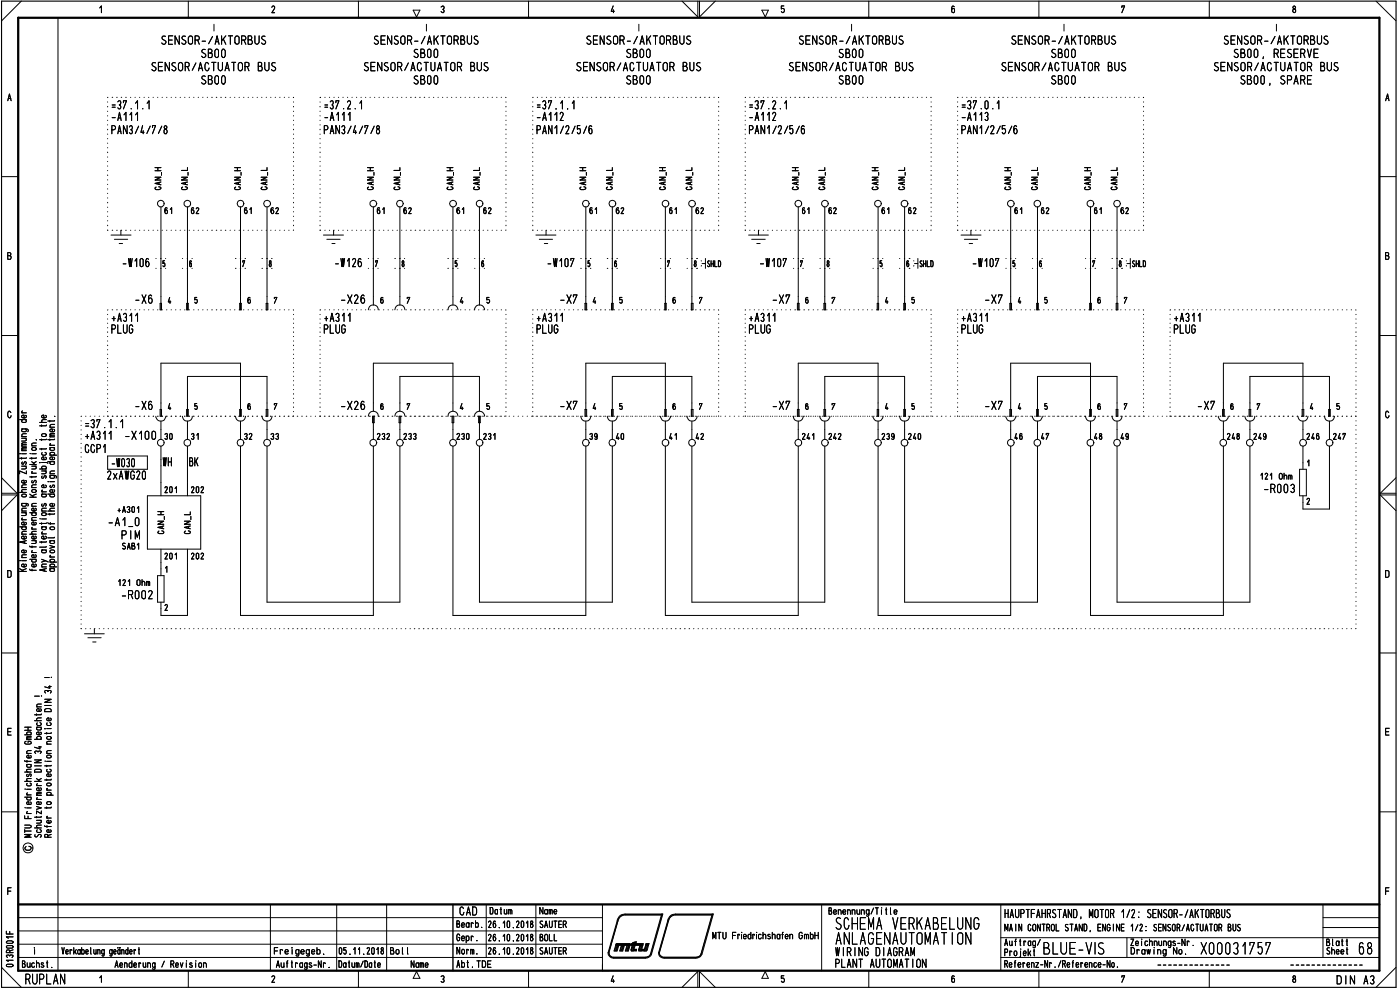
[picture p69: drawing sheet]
<svg xmlns="http://www.w3.org/2000/svg" width="420mm" height="297mm" viewBox="0 0 420 297" stroke-linecap="round" stroke-linejoin="round" font-family="sans-serif">
<defs><g id="words">
<g font-size="4.6">
<text x="387.7" y="4">8</text>
<text x="415.7" y="30.4">A</text>
<text x="7.6" y="295.4">RUPLAN</text>
</g>
<g font-size="3.9">
<text x="48.3" y="13.5">SENSOR-/AKTORBUS</text>
<text x="60.2" y="17.4">SBOO</text>
<text x="112" y="13.5">SENSOR-/AKTORBUS</text>
<text x="124" y="17.4">SBOO</text>
<text x="175.9" y="13.5">SENSOR-/AKTORBUS</text>
<text x="187.8" y="17.4">SBOO</text>
<text x="239.6" y="13.5">SENSOR-/AKTORBUS</text>
<text x="251.6" y="17.4">SBOO</text>
<text x="303.4" y="13.5">SENSOR-/AKTORBUS</text>
<text x="315.3" y="17.4">SBOO</text>
<text x="367.1" y="13.5">SENSOR-/AKTORBUS</text>
<text x="370.1" y="17.4">SBOO,</text>
<text x="382.2" y="17.4">RESERVE</text>
<text x="45.3" y="21.4">SENSOR/ACTUATOR BUS</text>
<text x="109.1" y="21.4">SENSOR/ACTUATOR BUS</text>
<text x="172.8" y="21.4">SENSOR/ACTUATOR BUS</text>
<text x="236.6" y="21.4">SENSOR/ACTUATOR BUS</text>
<text x="300.4" y="21.4">SENSOR/ACTUATOR BUS</text>
<text x="364.2" y="21.4">SENSOR/ACTUATOR BUS</text>
<text x="60.2" y="25.4">SBOO</text>
<text x="124" y="25.4">SBOO</text>
<text x="187.8" y="25.4">SBOO</text>
<text x="251.6" y="25.4">SBOO</text>
<text x="315.3" y="25.4">SBOO</text>
<text x="372.1" y="25.4">SBOO, SPARE</text>
<text x="33.3" y="32.9">=37.1.1</text>
<text x="97.3" y="32.9">=37.2.1</text>
<text x="161" y="32.9">=37.1.1</text>
<text x="224.8" y="32.9">=37.2.1</text>
<text x="288.5" y="32.9">=37.0.1</text>
<text x="33.1" y="40.2">PAN3/4/7/8</text>
<text x="33.4" y="36.3">-A111</text>
<text x="97.2" y="40.2">PAN3/4/7/8</text>
<text x="97.2" y="36.3">-A111</text>
<text x="161" y="36.3">-A112</text>
<text x="161" y="40.2">PAN1/2/5/6</text>
<text x="224.7" y="36.3">-A112</text>
<text x="224.8" y="40.2">PAN1/2/5/6</text>
<text x="288.5" y="36.3">-A113</text>
<text x="288.5" y="40.2">PAN1/2/5/6</text>
<text x="36.7" y="80.2">-W106</text>
<text x="100.5" y="80.2">-W126</text>
<text x="164.2" y="80.2">-W107</text>
<text x="228" y="80.2">-W107</text>
<text x="271.9" y="80.2">8:Hng</text>
<text x="291.8" y="80.2">-W107 •</text>
<text x="40.5" y="91.2">-X6</text>
<text x="102.2" y="91.2">-X26</text>
<text x="168" y="91.2">-X7</text>
<text x="231.7" y="91.2">-X7</text>
<text x="295.5" y="91.2">-X7</text>
<text x="33.4" y="100.2">PLUG</text>
<text x="33.4" y="96.6">+A311</text>
<text x="97.2" y="100.2">PLUG</text>
<text x="97.3" y="96.6">+A311</text>
<text x="161" y="100.2">PLUG</text>
<text x="161" y="96.6">+A311</text>
<text x="224.8" y="100.2">PLUG</text>
<text x="224.8" y="96.6">+A311</text>
<text x="288.5" y="100.2">PLUG</text>
<text x="288.5" y="96.6">+A311</text>
<text x="352.3" y="100.2">PLUG</text>
<text x="352.3" y="96.6">+A311</text>
<text x="40.5" y="123">-X6</text>
<text x="102.2" y="123">-X26</text>
<text x="114" y="123">6</text>
<text x="168" y="123">-X7</text>
<text x="231.7" y="123">-X7 ..</text>
<text x="295.5" y="123">-X7</text>
<text x="359.3" y="122.9">-X7</text>
<text x="25.5" y="128.5">=37.1.1</text>
<text x="25.5" y="132">+A311</text>
<text x="37.4" y="132">-X100</text>
<text x="25.4" y="136">CCP1</text>
<text x="32.1" y="143.9">2xAWG20</text>
<text x="33.1" y="140.2">1030</text>
<text x="56.8" y="140">BK</text>
<text x="32.4" y="157.9">-A1_0</text>
<text x="36.5" y="161.9">PIM</text>
<text x="36.4" y="179.8">-R002</text>
<text x="137.8" y="274.7">CAD</text>
<text x="301.4" y="275.5">HAUPTFAHRSTAND, MOTOR 1/2: SENSOR-/AKTORBUS</text>
<text x="250.7" y="286.9">WIRING DIAGRAM</text>
<text x="250.4" y="290.4">PLANT AUTOMATION</text>
<text x="401.1" y="295.4">DIN A3/</text>
</g>
<g font-size="3.2">
<text x="81.2" y="4">2</text>
<text x="132" y="4">3</text>
<text x="183" y="4">4</text>
<text x="227.9" y="5">•</text>
<text x="336.3" y="4">7</text>
<text x="2.2" y="30.4">A</text>
<text x="2.2" y="78">B</text>
<text x="415.7" y="78">B</text>
<text x="2.1" y="125.6">0</text>
<text x="2" y="173.4">D</text>
<text x="415.5" y="173.4">D</text>
<text x="2" y="220.7">E</text>
<text x="415.5" y="220.7">E</text>
<text x="415.5" y="268.6">F</text>
<text x="146.4" y="278.5">26.10.2018</text>
<text x="161.9" y="278.5">SAUTER</text>
<text x="213.7" y="281.9">MTU Friedrichshafen GmbH</text>
<text x="267.8" y="279">ViKA3IILU</text>
<text x="301.4" y="279.5">MAIN CONTROL STAND, ENGINE 1/2: SENSOR/ACTUATOR BUS</text>
<text x="18.4" y="286.4">Verkabelung geändert</text>
<text x="82.2" y="286.4">Freigegeb.</text>
<text x="101.6" y="286.4">05.11.2018</text>
<text x="117" y="286.4">Bo l</text>
<text x="136.9" y="282.4">Gepr.</text>
<text x="137" y="286.4">Norm.</text>
<text x="146.4" y="282.4">26.10.2018</text>
<text x="146.4" y="286.4">26.10.2018</text>
<text x="161.9" y="282.4">BOLL</text>
<text x="250.7" y="283.5">ABLAG —\AUTOldT</text>
<text x="301.2" y="286.9">Projekt 3LU1— V</text>
<text x="301.4" y="283.8">Auftrag/</text>
<text x="339.1" y="284">Zeichnungs-Nr.</text>
<text x="397.9" y="286.4">Sheet</text>
<text x="398" y="283.9">Blatt</text>
<text x="6.5" y="290.4">Buchst.</text>
<text x="34.3" y="290.4">Aenderung / Revision</text>
<text x="101.5" y="290.4">Datum/Date</text>
<text x="123.2" y="290.4">Name</text>
<text x="136.9" y="290.4">Abt. TDE</text>
<text x="301.3" y="290.4">Referenz-Nr./Reference-No.</text>
<text x="81.4" y="294.9">2</text>
<text x="132.1" y="294.9">3</text>
<text x="183.3" y="294.9">4</text>
<text x="234.3" y="294.9">5</text>
<text x="285.4" y="294.9">6</text>
</g>
<g font-size="2.9">
<text x="49.3" y="64.3">61</text>
<text x="57.2" y="64.3">62</text>
<text x="73.1" y="64.3">61</text>
<text x="81.1" y="64.3">62</text>
<text x="200.7" y="64.3">61</text>
<text x="208.7" y="64.3">62</text>
<text x="304.4" y="64.3">61</text>
<text x="312.3" y="64.3">62</text>
<text x="328.2" y="64.3">61</text>
<text x="336.2" y="64.3">62</text>
<text x="339.7" y="80.2">SHLD</text>
<text x="50.4" y="123">4</text>
<text x="58.3" y="123">5</text>
<text x="74.2" y="123">6</text>
<text x="82.2" y="123">7</text>
<text x="122" y="123">7</text>
<text x="138" y="123">4</text>
<text x="145.9" y="123">5</text>
<text x="177.9" y="123">4</text>
<text x="185.8" y="123">5</text>
<text x="201.8" y="123">6</text>
<text x="209.8" y="123">7</text>
<text x="241.6" y="123">6</text>
<text x="249.5" y="123">7</text>
<text x="265.6" y="123">4</text>
<text x="273.5" y="123">5</text>
<text x="305.5" y="123">4</text>
<text x="313.4" y="123">5</text>
<text x="329.3" y="123">6</text>
<text x="337.3" y="123">7</text>
<text x="377.1" y="122.9">7</text>
<text x="393.1" y="123">4</text>
<text x="401" y="123">5</text>
<text x="57.2" y="132">31</text>
<text x="136.9" y="132">230</text>
<text x="145" y="132">231</text>
<text x="184.8" y="132">40</text>
<text x="57.2" y="148">202</text>
<text x="35.2" y="153.9">+A301</text>
<text x="36.6" y="164.9">SAB1</text>
<text x="57.2" y="167.9">202</text>
<text x="35.2" y="175.9">121 Ohm</text>
<text x="146.9" y="274.4">Datum</text>
<text x="161.9" y="274.4">Name</text>
<text x="248.6" y="274.5">Benennung/Title</text>
<text x="136.9" y="278.4">Bearb.</text>
<text x="161.9" y="286.4">SAUTER</text>
<text x="339.3" y="286.4">Draw ing No.</text>
<text x="82.8" y="290.4">Auf trags-Nr .</text>
<text x="336.5" y="294.9">7</text>
<text x="387.7" y="294.9">8</text>
</g>
<g font-size="2.2">
<text x="5.6" y="171.6">•</text>
<text x="11.6" y="171.6">Qo</text>
<text x="6.5" y="231.8">.ca</text>
<text x="7.5" y="241.6">000</text>
</g>
<g font-size="1.5">
<text x="80.1" y="52.7">1</text>
<text x="6.3" y="124">4-</text>
<text x="16.2" y="125.6">•</text>
<text x="8.6" y="138.1">.Y</text>
<text x="8.7" y="143.7">•••-•</text>
<text x="9.3" y="140.9">M</text>
<text x="14.7" y="143.7">07</text>
<text x="9.3" y="146.5">C</text>
<text x="12.3" y="149.3">0 -0</text>
<text x="9.3" y="152.1">C</text>
<text x="12.3" y="153.5">C.0</text>
<text x="6.3" y="161.7">000-</text>
<text x="9.3" y="160.4">Ct-</text>
<text x="16" y="161.7">,</text>
<text x="6.2" y="167.5">CO</text>
<text x="6.3" y="165.9">O</text>
<text x="9.4" y="166">t-</text>
<text x="12.3" y="166">00</text>
<text x="6.3" y="170.3">0000.</text>
<text x="7.1" y="220.6">.0</text>
<text x="10" y="222">.0</text>
<text x="7.8" y="226.2">C</text>
<text x="13.8" y="223.4">C</text>
<text x="13.8" y="226.2">C</text>
<text x="7.3" y="237.6">-</text>
<text x="7.6" y="238.8">0</text>
<text x="10.8" y="235.9">0</text>
<text x="10.8" y="236">4-</text>
<text x="7.8" y="244.3">c-N</text>
<text x="7.1" y="249.9">1-•</text>
<text x="10.7" y="247.1">MO</text>
<text x="10.7" y="249.9">00</text>
<text x="2.1" y="268.6">F</text>
<text x="1.6" y="280.4">11-</text>
<text x="1.7" y="286">CC</text>
</g>
</g></defs>
<g fill="none" stroke="#000" stroke-width=".3">
<path d="M6.4 .3l-5.9 6M17.4 5.3v286M29.9 2.4l.5-.6v2M56.5 .3v5M107.6 .3v5M124 3h2l-1 2.1zM158.6 .3v5M204.7 .3l4.7 4.8v-4.8M209.9 .3v4.8l4.8-4.8M228.6 3h2l-.9 2.1M235.2 1.8h-.7v.9a.56 .56 0 0 1 .9 .3 .56 .56 0 0 1-.7 .6l-.2-.1M260.7 .3v5"/>
<path d="M286.4 2l-.4-.2-.2 .1-.2 1.4a.47 .47 0 0 0 .6 .5 .47 .47 0 0 0 .3-.8l-.3-.5-.5 .1-.1 .4M311.8 .3v5M362.9 .3v5M413 .3l6 6M.5 53h5M414 53h5M.5 100.7h5M414 100.7h5M48.3 128.9v2.9M56.3 128.9v2.9M72.2 128.9v2.9M80.1 128.9v2.9"/>
<path d="M112.1 128.9v2.9M120 128.9v2.9M135.9 128.9v2.9M143.9 128.9v2.9M175.8 128.9v2.9M183.8 128.9v2.9M199.7 128.9v2.9M207.6 128.9v2.9M239.6 128.9v2.9M247.5 128.9v2.9M263.5 128.9v2.9M271.5 128.9v2.9"/>
<path d="M303.3 128.9v2.9M311.4 128.9v2.9M327.3 128.9v2.9M335.2 128.9v2.9M367.2 128.9v2.9M375.1 128.9v2.9M391 128.9v2.9M399 128.9v2.9M416.8 123.8a.48 .48 0 0 0-.6-.4 .48 .48 0 0 0-.4 .6v.7l.4 .6h.4l.3-.6M.5 148.5h4.6l-4.6 4.7M.5 143.3l4.6 4.7h-4.6M419 148.5h-4.8l4.8 4.7"/>
<path d="M419 143.3l-4.8 4.7h4.8M.5 195.9h5M414 195.9h5M.5 243.6h5M7.4 247.6h1.5a.42 .42 0 0 1 .5 .4 .42 .42 0 0 1-.5 .4h-1.5M7.4 244.8v.8h2M8 242.4h1.4M8.4 244.9v.7M9.4 250.4h-2l1.6 .4-1.6 .4h2M414 243.6h5M3.3 266.4h-1v2M5.5 275.3h175.3"/>
<path d="M5.5 279.3h175.3M81.2 271.4v19.9M101 271.4v19.9M116 271.4v19.9M145.9 271.4v15.9M160.8 271.4v15.9M180.8 271.4v19.9M246.6 271.4v19.9M300.4 271.4v19.8M397 271.4v15.9M397 278.3h17M397 275.3h17"/>
<path d="M.5 290.2l5.9 6M1.9 282.6l.4-.3 1.3 .1a.34 .34 0 0 1 .3 .4 .34 .34 0 0 1-.4 .2h-1.3zM2 283.9l1.5-.2a.38 .38 0 0 1 .4 .4 .38 .38 0 0 1-.4 .4h-1.3l-.3-.4zM2.1 289.4l1.4-.1a.38 .38 0 0 1 .4 .4 .38 .38 0 0 1-.4 .4l-1.4-.1-.2-.3zM2.2 287.3l-.3-.4a.55 .55 0 0 1 .5-.4 .55 .55 0 0 1 .5 .4 .48 .48 0 0 1 .6-.4 .48 .48 0 0 1 .4 .5l-.3 .3M3.9 288.1h-2l.6 .4M3.9 281.1h-2l.6 .4M5.5 287.3h175.3M5.5 283.3h175.3M29.9 293.4l.5-.6v1.9M56.5 291.3v4.9M107.6 291.3v4.9"/>
<path d="M125 291.5l1 2h-2zM158.6 291.3v4.9M204.7 296.2l4.7-4.7v4.7M209.9 296.2v-4.7l4.8 4.7M229.7 291.5l.9 2h-2zM260.7 291.3v4.9M300.4 287.3h113.6M300.4 281.3h113.6M311.8 291.3v4.9M338.2 281.3v6M362.9 291.3v4.9M419 290.2l-6 6"/>
<circle cx="8.4" cy="254.4" r="1.49"/>
</g>
<path d="M.5 .3h418.5v295.9h-418.5z" fill="none" stroke="#000" stroke-width=".34"/>
<path d="M5.5 5.3h408.5v286h-408.5zM5.5 271.4h408.5" fill="none" stroke="#000" stroke-width=".68"/>
<path d="M135.9 271.4v19.9" fill="none" stroke="#000" stroke-width=".42"/>
<g fill="none" stroke="#000" stroke-width=".3">
<path d="M7.4 218.2h2M8.4 218.2v.9M7.4 228.2l.1 .2h1.9M7.4 239.2h2M7.4 234.4h2M7.8 222.4l-.4 .4v.2l.4 .3 1.6-.2-.2-.6-.8-.1v.4M8 229.4h1.1l.3 .6-.3 .2-.9-.1-.2-.4 .3-.3M8 238.5h1.4M8 236.8h1.4M8 221.9h1.4M8.1 228.2v.5M8.2 232.3a.37 .37 0 0 0-.2 .5 .37 .37 0 0 0 .4 .2l.4-.8 .6 .1-.2 .7"/>
<path d="M8.3 239.2l-.3 .2 .3 .6h.8l.3-.2v-.4l-.3-.2M9 234.9l.4 .2v.5l-.3 .2-.9-.1-.2-.2 .2-.5M9.2 226.7l.2 .2-.2 .5h-.9l-.3-.5 .7-.3v.8M9.4 233.6l-1.3 .1-.1 .5 .4 .2M9.4 221.4h-1.1l-.3 .2 .3 .3M9.4 221l-1.3 .1-.1 .1 .3 .2M9.4 229.4h-.2M7.4 247.6h1.5a.42 .42 0 0 1 .5 .4 .42 .42 0 0 1-.5 .4h-1.5M7.4 244.8v.8h2M7.6 242.4h.1M8 242.4h1.4M8.4 244.9v.7"/>
<path d="M9.4 250.4h-2l1.6 .4-1.6 .4h2"/>
</g>
<g fill="none" stroke="#000" stroke-width=".3">
<path d="M7.4 218.2h2M8.4 218.2v.9M10.4 216.2h2M10.4 208.9h1.4M11 218.2h1.1l.3 .6-.3 .2h-.8l-.3-.2 .3-.6M11 214.2v.4M11 212.1h1.4M12 216.8l.4 .4-.3 .5h-.8l-.3-.4 .2-.4M12.1 219.7l.3 .4-.4 .4-1-.2v-.5l.7-.2v.9M12.1 212.7l.3 .2-.3 .5h-.9l-.2-.5 .7-.3v.8M12.4 215.4l-1.3 .2-.1 .3 .4 .3M12.4 214.2l-.1 .3h-1.9"/>
<path d="M12.4 211.2l-1.2 .1-.2 .2 .2 .6M12.4 218.2l-.2 .1M7.4 228.2l.1 .2h1.9M7.4 239.2h2M7.4 234.4h2M7.8 222.4l-.4 .4v.2l.4 .3 1.6-.2-.2-.6-.8-.1v.4M8 229.4h1.1l.3 .6-.3 .2-.9-.1-.2-.4 .3-.3M8 238.5h1.4M8 236.8h1.4M8 221.9h1.4M8.1 228.2v.5M8.2 232.3a.37 .37 0 0 0-.2 .5 .37 .37 0 0 0 .4 .2l.4-.8 .6 .1-.2 .7"/>
<path d="M8.3 239.2l-.3 .2 .3 .6h.8l.3-.2v-.4l-.3-.2M9 234.9l.4 .2v.5l-.3 .2-.9-.1-.2-.2 .2-.5M9.2 226.7l.2 .2-.2 .5h-.9l-.3-.5 .7-.3v.8M9.4 233.6l-1.3 .1-.1 .5 .4 .2M9.4 221.4h-1.1l-.3 .2 .3 .3M9.4 221l-1.3 .1-.1 .1 .3 .2M9.4 229.4h-.2M10.4 228h2l-2 .9h2M10.4 229.8h2M10.7 226.1l-.3-.5a.55 .55 0 0 1 .5-.3 .55 .55 0 0 1 .5 .3 .48 .48 0 0 1 .5-.3 .48 .48 0 0 1 .4 .5l-.2 .3M11 238.7h1.4M11 233.6l1 .8"/>
<path d="M11.2 239.4l-.2 .2 .3 .3M11.6 224.1h.8M12 223.9v.8l-1.6-.5M12.1 236.4l.3 .5-.4 .3-1-.1v-.5l.2-.2h.5v.8M12.4 238.2h-1.2l-.2 .2 .2 .3M12.4 237.7h-1.2l-.2 .3 .4 .2M12.4 233.6l-.8 .4M7.6 242.4h.1M10.5 250.4a.43 .43 0 0 0 .1 .7 .43 .43 0 0 0 .6-.1 .56 .56 0 0 1 .6-.7 .56 .56 0 0 1 .5 .7l-.2 .2M11 242l1.4 .4-1.4 .4M11 244.9v.5M12.4 247.6h-1.3l-.1 .5 .4 .3"/>
<path d="M12.4 244.9l-.1 .3h-1.9M12.4 243.3v.9l-1.4-.9v.9"/>
</g>
<g fill="none" stroke="#000" stroke-width=".3">
<path d="M10.4 216.2h2M10.4 208.9h1.4M11 218.2h1.1l.3 .6-.3 .2h-.8l-.3-.2 .3-.6M11 214.2v.4M11 212.1h1.4M12 216.8l.4 .4-.3 .5h-.8l-.3-.4 .2-.4M12.1 219.7l.3 .4-.4 .4-1-.2v-.5l.7-.2v.9M12.1 212.7l.3 .2-.3 .5h-.9l-.2-.5 .7-.3v.8M12.5 208.9h.1M12.4 215.4l-1.3 .2-.1 .3 .4 .3M12.4 214.2l-.1 .3h-1.9M12.4 211.2l-1.2 .1-.2 .2 .2 .6"/>
<path d="M12.4 218.2l-.2 .1M10.4 228h2l-2 .9h2M10.4 229.8h2M10.7 226.1l-.3-.5a.55 .55 0 0 1 .5-.3 .55 .55 0 0 1 .5 .3 .48 .48 0 0 1 .5-.3 .48 .48 0 0 1 .4 .5l-.2 .3M11 238.7h1.4M11 233.6l1 .8M11.2 239.4l-.2 .2 .3 .3M11.6 224.1h.8M12 223.9v.8l-1.6-.5M12.1 236.4l.3 .5-.4 .3-1-.1v-.5l.2-.2h.5v.8M12.4 238.2h-1.2l-.2 .2 .2 .3M12.4 237.7h-1.2l-.2 .3 .4 .2"/>
<path d="M12.4 233.6l-.8 .4M10.5 250.4a.43 .43 0 0 0 .1 .7 .43 .43 0 0 0 .6-.1 .56 .56 0 0 1 .6-.7 .56 .56 0 0 1 .5 .7l-.2 .2M11 242l1.4 .4-1.4 .4M11 244.9v.5M12.4 247.6h-1.3l-.1 .5 .4 .3M12.4 244.9l-.1 .3h-1.9M12.4 243.3v.9l-1.4-.9v.9"/>
</g>
<g fill="none" stroke="#000" stroke-width=".3">
<path d="M12.5 208.9h.1M14 229.6v.4M14 233.8v.4M14 238.6h2M14 237.1h1.4M14 228.4h1.4M14.1 235.1l1.1-.1 .2 .5-1 .3-.4-.3zM14.3 236.6h-.3l.3 .5M14.4 238.6a.43 .43 0 0 1-.4-.4 .43 .43 0 0 1 .4-.5l.9 .2 .1 .4-.5 .3M14.9 230.8l.5 .3-.4 .5h-.7l-.3-.2 .2-.5M15.1 232.2l.3 .3-.3 .5h-.8l-.3-.3 .1-.4 .6-.1v.8M15.4 233.8l-.1 .2h-1.9"/>
<path d="M15.4 229.6v.2h-2M13.4 247.7l.1 .3h1.9M14 245.4h1.4M14 242.1v.5M14.1 240.7l1.1-.1 .2 .5-1 .3-.4-.3zM14.1 247.7v.5M14.3 244.9l-.3 .1 .3 .4M14.4 251.2v-.5a.56 .56 0 0 0-1-.2v.7h2M15.1 249l.3 .4-.5 .4-.8-.2v-.5l.6-.2v.9M15.1 246.2l.3 .4-.5 .4-.8-.2v-.5l.6-.2v.9M15.4 242.1l-.1 .3h-1.9M15.4 250.4l-1 .3"/>
</g>
<g fill="none" stroke="#000" stroke-width=".3">
<path d="M13.4 212.9l.6-.3 1 .1 .4 .3v.5h-2zM13.4 209.8h2l-2 .9h2M13.4 211.7h2M13.4 203.3h1.4M13.5 218.6h.1M13.7 207.9l-.3-.3a.48 .48 0 0 1 .5-.4 .48 .48 0 0 1 .5 .3 .53 .53 0 0 1 .5-.3 .53 .53 0 0 1 .5 .4l-.3 .3M14 219.8v.4M14 218.6h1.4M14.6 206h.8M14.9 216.8l.5 .4-.4 .5h-.7l-.3-.3 .2-.5M14.9 205.7v.8l-1.5-.4M15.1 215.5l.3 .2-.3 .5h-.8l-.3-.5 .4-.3h.3v.8"/>
<path d="M15.4 219.8v.2h-2M13.6 228.4h.1M14.1 226.7h1.1l.2 .5-1 .2-.4-.2zM14.1 221.1h1.1l.2 .5-1 .2-.4-.2z"/>
</g>
<g fill="none" stroke="#000" stroke-width=".3">
<path d="M15.5 203.3h.1M14 229.6v.4M14 233.8v.4M14 238.6h2M14 237.1h1.4M14 228.4h1.4M14.1 235.1l1.1-.1 .2 .5-1 .3-.4-.3zM14.3 236.6h-.3l.3 .5M14.4 238.6a.43 .43 0 0 1-.4-.4 .43 .43 0 0 1 .4-.5l.9 .2 .1 .4-.5 .3M14.9 230.8l.5 .3-.4 .5h-.7l-.3-.2 .2-.5M15.1 232.2l.3 .3-.3 .5h-.8l-.3-.3 .1-.4 .6-.1v.8M15.4 233.8l-.1 .2h-1.9"/>
<path d="M15.4 229.6v.2h-2M13.4 247.7l.1 .3h1.9M14 245.4h1.4M14 242.1v.5M14.1 240.7l1.1-.1 .2 .5-1 .3-.4-.3zM14.1 247.7v.5M14.3 244.9l-.3 .1 .3 .4M14.4 251.2v-.5a.56 .56 0 0 0-1-.2v.7h2M15.1 249l.3 .4-.5 .4-.8-.2v-.5l.6-.2v.9M15.1 246.2l.3 .4-.5 .4-.8-.2v-.5l.6-.2v.9M15.4 242.1l-.1 .3h-1.9M15.4 250.4l-1 .3"/>
</g>
<g fill="none" stroke="#000" stroke-width=".3">
<path d="M13.4 212.9l.6-.3 1 .1 .4 .3v.5h-2zM13.4 209.8h2l-2 .9h2M13.4 211.7h2M13.4 203.3h1.4M13.5 218.6h.1M13.7 207.9l-.3-.3a.48 .48 0 0 1 .5-.4 .48 .48 0 0 1 .5 .3 .53 .53 0 0 1 .5-.3 .53 .53 0 0 1 .5 .4l-.3 .3M14 219.8v.4M14 218.6h1.4M14.6 206h.8M14.9 216.8l.5 .4-.4 .5h-.7l-.3-.3 .2-.5M14.9 205.7v.8l-1.5-.4M15.1 215.5l.3 .2-.3 .5h-.8l-.3-.5 .4-.3h.3v.8"/>
<path d="M15.4 219.8v.2h-2M13.6 228.4h.1M14.1 226.7h1.1l.2 .5-1 .2-.4-.2zM14.1 221.1h1.1l.2 .5-1 .2-.4-.2z"/>
</g>
<g fill="none" stroke="#000" stroke-width=".3">
<path d="M12.5 158.1h1.1l.3 .5-.3 .3h-.8l-.3-.3 .3-.5M12.5 156.9v.4M12.5 155.7h1.4M12.7 159.6l-.2 .3 .3 .3M13.9 156.9l-.1 .2h-1.9M13.9 158.1l-.2 .1M12.5 167.8l1.9 .9M12.5 162.5v.4M12.5 160.2h1.4M13.7 160.9l.2 .5-.4 .3-.9-.2-.1-.4 .7-.2v.8M13.7 168.2l-1.2 .5M13.9 164l-.1 .2h-1.9"/>
<path d="M13.9 162.5l-.1 .1h-1.9M15.5 203.3h.1M8.7 253.9a.6 .6 0 0 1 .7 .6 .6 .6 0 0 1-.6 .6h-.8l-.4-.3-.1-.5 .3-.3"/>
</g>
<g fill="none" stroke="#000" stroke-width=".3">
<path d="M11.9 126.7h2M12 138.8h.1M12.5 138.8h1.5l.4 .2M12.5 130.4l1-.3a.42 .42 0 0 1 .4 .5 .42 .42 0 0 1-.4 .4l-.8-.1zM12.5 127.5v.4M12.5 131.7v.5M12.5 134.5v.5M13.5 135.7l.4 .4-.3 .5-.9-.1-.2-.3 .2-.4M13.7 137.2l.2 .2-.2 .5h-1l-.2-.5 .7-.3v.8M13.7 124.6l.2 .3-.1 .3-.9 .2a.45 .45 0 0 1-.4-.6 .45 .45 0 0 1 .7-.3v.9M13.9 134.5l-.1 .2h-1.9M13.9 131.7l-.1 .2h-1.9"/>
<path d="M13.9 127.5l-.1 .3h-1.9M13.9 125.9l-1.3 .2v.6h.3M11.9 140.7h2M12.1 155.7h.1M12.5 158.1h1.1l.3 .5-.3 .3h-.8l-.3-.3 .3-.5M12.5 147.6h1.4M12.5 141.3h1.4M12.5 156.9v.4M12.5 155.7h1.4M12.6 154l.9-.2a.42 .42 0 0 1 .4 .5 .42 .42 0 0 1-.4 .4l-.8-.1zM12.7 151.2a.37 .37 0 0 0-.2 .5 .37 .37 0 0 0 .4 .2l.3-.7a.41 .41 0 0 1 .7 .1 .41 .41 0 0 1-.2 .6M12.7 142.8a.37 .37 0 0 0-.2 .5 .37 .37 0 0 0 .4 .2l.3-.5a.33 .33 0 0 1 .6-.2 .33 .33 0 0 1 0 .5l-.1 .2"/>
<path d="M12.7 147.1l-.2 .2 .3 .3M12.7 159.6l-.2 .3 .3 .3M12.8 140.7l-.3-.3 .3-.5h.8l.3 .3-.3 .5M13.5 141.3a.42 .42 0 0 1 .4 .4 .42 .42 0 0 1-.4 .5h-1M13.7 145.5l.2 .3-.2 .5h-1l-.2-.5 .7-.3v.8M13.9 156.9l-.1 .2h-1.9M13.9 158.1l-.2 .1M12.5 167.8l1.9 .9M12.5 162.5v.4M12.5 160.2h1.4M13.7 160.9l.2 .5-.4 .3-.9-.2-.1-.4 .7-.2v.8M13.7 168.2l-1.2 .5"/>
<path d="M13.9 164l-.1 .2h-1.9M13.9 162.5l-.1 .1h-1.9"/>
</g>
<g fill="none" stroke="#000" stroke-width=".3">
<path d="M5.9 125.9h2M6 136.1h.1M6.5 128.7l1.8 .1 .2 .3-.2 .4M6.5 139.9h1.4M6.5 137.3v.5M6.5 136.1h1.4M6.5 135.2h1.4M6.5 133.9h1.4M6.5 131.5h1.4M6.5 131h1.4M6.7 138.6a.36 .36 0 0 0-.2 .5 .36 .36 0 0 0 .5 .2 .6 .6 0 0 1 .8-.6l-.1 .7M6.8 128.7l-.3 .3 .3 .5h.8l.3-.2-.3-.6"/>
<path d="M6.8 125.9l-.3 .3 .3 .5h.8l.3-.2-.3-.6M7.5 139.9l.4 .3-.1 .3-1.3 .2M7.5 131.5l.4 .3-.1 .4-1.3 .1M7.7 124.6l.2 .5-.4 .3-.9-.2v-.5l.6-.2v.9M7.9 137.3l-.1 .2h-1.9M7.9 134.7h-1.2l-.2 .3 .2 .2M7.9 134.3h-1.2l-.2 .2 .4 .2M7.9 133.3h-1.2l-.2 .3 .2 .3M7.9 132.8l-1.3 .1v.4h.3M7.9 130.1l-1.3 .2 .1 .7M9.5 136.1h1.4M9.5 138.5l1 .9"/>
<path d="M10.9 138.5l-.9 .4M11.9 126.7h2M12 138.8h.1M12.5 138.8h1.5l.4 .2M12.5 130.4l1-.3a.42 .42 0 0 1 .4 .5 .42 .42 0 0 1-.4 .4l-.8-.1zM12.5 127.5v.4M12.5 131.7v.5M12.5 134.5v.5M13.5 135.7l.4 .4-.3 .5-.9-.1-.2-.3 .2-.4M13.7 137.2l.2 .2-.2 .5h-1l-.2-.5 .7-.3v.8M13.7 124.6l.2 .3-.1 .3-.9 .2a.45 .45 0 0 1-.4-.6 .45 .45 0 0 1 .7-.3v.9M13.9 134.5l-.1 .2h-1.9"/>
<path d="M13.9 131.7l-.1 .2h-1.9M13.9 127.5l-.1 .3h-1.9M13.9 125.9l-1.3 .2v.6h.3M5.9 158.1h2M5.9 147.7h2M6.5 151l1.8 .1 .2 .4-.2 .3M6.5 156h1.4M6.5 153.8h1.4M6.5 153.3h1.4M6.5 146.3h1.4M6.6 148.4l.9-.1 .3 .1 .1 .4-1 .3-.3-.2zM6.7 155.4l-.2 .3 .3 .3"/>
<path d="M6.8 158.1l-.3 .2 .3 .6 .9-.1 .2-.5-.3-.2M6.8 151l-.3 .4 .3 .5 1-.2 .1-.3-.3-.4M7.5 153.8a.42 .42 0 0 1 .4 .5 .42 .42 0 0 1-.4 .4h-1M7.7 156.7l.2 .3-.2 .5h-1l-.2-.4 .1-.3 .6-.2v.9M7.7 144.2l.2 .4-.4 .3-.9-.1-.1-.4 .7-.3v.8M7.9 159.4l-1.3 .2 .1 .7M7.9 152.5l-1.3 .1 .1 .7M7.9 146.9l-1.3 .1-.1 .4 .4 .3M7.9 145.5l-1.3 .1 .1 .7M7.9 141.3v.9l-2-.9v.9M8.9 153.8h2M8.9 149.2h2"/>
<path d="M8.9 148.3l1.2 .9M9.5 147.2l.4-.3h.6l.4 .3v.2l-.2 .3h-.8zM9.5 156.1h1.4M9.5 142h1.4M9.7 158.2l-.2 .4 .3 .1M9.7 144.2a.36 .36 0 0 0-.2 .4 .36 .36 0 0 0 .4 .3 .6 .6 0 0 1 .9-.6l-.1 .6M9.7 141.5l-.2 .3 .3 .2M9.8 153.8l-.3 .2v.5l.3 .2 1-.2 .1-.3-.4-.4M10.6 156.7l.3 .3-.3 .5h-.9l-.1-.7 .6-.2v.9M10.6 152.5l.3 .5-.4 .3-.8-.1-.2-.5 .2-.2h.5v.8M10.9 155.3l-1.3 .1 .1 .7M10.9 148.3l-1.3 .5"/>
<path d="M11.9 140.7h2M12.1 155.7h.1M12.5 147.6h1.4M12.5 141.3h1.4M12.6 154l.9-.2a.42 .42 0 0 1 .4 .5 .42 .42 0 0 1-.4 .4l-.8-.1zM12.7 151.2a.37 .37 0 0 0-.2 .5 .37 .37 0 0 0 .4 .2l.3-.7a.41 .41 0 0 1 .7 .1 .41 .41 0 0 1-.2 .6M12.7 142.8a.37 .37 0 0 0-.2 .5 .37 .37 0 0 0 .4 .2l.3-.5a.33 .33 0 0 1 .6-.2 .33 .33 0 0 1 0 .5l-.1 .2M12.7 147.1l-.2 .2 .3 .3M12.8 140.7l-.3-.3 .3-.5h.8l.3 .3-.3 .5M13.5 141.3a.42 .42 0 0 1 .4 .4 .42 .42 0 0 1-.4 .5h-1M13.7 145.5l.2 .3-.2 .5h-1l-.2-.5 .7-.3v.8M5.9 171.4h2"/>
<path d="M6 168.2h.1M6.5 168.2h1.4M7.3 162.4v.6M7.9 162.2l-2 .4 2 .5M7.9 170.6l-1.3 .5M8.9 170.8l.2 .3h1.8M8.9 163.8l.1 .3h1.9M8.9 167.8h2M9.5 165.8h1.4M9.6 163.8v.5M9.6 170.8v.5M9.8 167.8l-.3 .2v.5l.3 .2 1-.2 .1-.4-.4-.3"/>
<path d="M10.5 162.2l.4 .4-.2 .4-1.2 .1M10.6 166.5l.3 .5-.4 .3-.8-.1-.2-.5 .2-.2h.5v.8"/>
</g>
<g fill="none" stroke="#000" stroke-width=".3">
<path d="M9.1 136.1h.1M9.5 133.8h1.4M9.5 138.5l1 .9M9.5 136.1h1.4M9.7 134.4h1l.2 .5-1 .2-.4-.2zM10.9 132.9l-1.3 .2 .1 .7M10.9 132h.1M10.9 138.5l-.9 .4M8.9 153.8h2M8.9 149.2h2M8.9 148.3l1.2 .9M9.5 147.2l.4-.3h.6l.4 .3v.2l-.2 .3h-.8z"/>
<path d="M9.5 156.1h1.4M9.5 142h1.4M9.7 158.2l-.2 .4 .3 .1M9.7 144.2a.36 .36 0 0 0-.2 .4 .36 .36 0 0 0 .4 .3 .6 .6 0 0 1 .9-.6l-.1 .6M9.7 141.5l-.2 .3 .3 .2M9.8 153.8l-.3 .2v.5l.3 .2 1-.2 .1-.3-.4-.4M10.6 156.7l.3 .3-.3 .5h-.9l-.1-.7 .6-.2v.9M10.6 152.5l.3 .5-.4 .3-.8-.1-.2-.5 .2-.2h.5v.8M10.9 155.3l-1.3 .1 .1 .7M10.9 148.3l-1.3 .5M8.9 170.8l.2 .3h1.8M8.9 163.8l.1 .3h1.9"/>
<path d="M8.9 167.8h2M9.5 165.8h1.4M9.6 163.8v.5M9.6 170.8v.5M9.8 167.8l-.3 .2v.5l.3 .2 1-.2 .1-.4-.4-.3M10.5 162.2l.4 .4-.2 .4-1.2 .1M10.6 166.5l.3 .5-.4 .3-.8-.1-.2-.5 .2-.2h.5v.8"/>
</g>
<g fill="none" stroke="#000" stroke-width=".3">
<path d="M64.2 7.3v2M128 7.3v2M191.7 7.3v2M255.6 7.3v2M319.3 7.3v2M383.1 7.3v2M47.3 29.2h.1M48.6 29.2h.1M50 29.2h.1M51.3 29.2h.1M52.7 29.2h.1M54.1 29.2h.1"/>
<path d="M55.4 29.2h.1M56.8 29.2h.1M58.1 29.2h.1M59.5 29.2h.1M60.8 29.2h.1M62.2 29.2h.1M63.5 29.2h.2M64.9 29.2h.2M66.3 29.2h.1M67.6 29.2h.2M69 29.2h.1M70.4 29.2h.1"/>
<path d="M71.8 29.2h.1M73.1 29.2h.1M74.5 29.2h.1M75.8 29.2h.1M77.2 29.2h.1M78.5 29.2h.1M79.9 29.2h.1M81.2 29.2h.1M82.6 29.2h.1M83.9 29.2h.1M85.3 29.2h.1M86.7 29.2h.1"/>
<path d="M88 29.2l.1 .1M88.1 30.6h.1M88.1 31.9v.2M88.1 33.4h.1M88.1 34.7v.1M88.1 36.1v.1M88.1 37.4v.1M88.1 38.8v.1M111 29.2h.1M112.4 29.2h.1M113.7 29.2h.1M115.1 29.2h.1"/>
<path d="M116.5 29.2h.1M117.8 29.2h.1M119.2 29.2h.1M120.5 29.2h.1M121.9 29.2h.1M123.2 29.2h.2M124.6 29.2h.2M125.9 29.2h.2M127.3 29.2h.2M128.7 29.2h.1M130.1 29.2h.1M131.4 29.2h.1"/>
<path d="M132.8 29.2h.1M134.2 29.2h.1M135.5 29.2h.1M136.9 29.2h.1M138.2 29.2h.1M139.6 29.2h.1M140.9 29.2h.1M142.3 29.2h.1M143.6 29.2h.1M145 29.2h.1M146.3 29.2h.1M147.7 29.2h.1"/>
<path d="M149.1 29.2h.1M150.4 29.2h.1M151.8 29.2v.1M151.8 30.6h.1M151.8 31.9v.2M151.8 33.4h.1M151.8 34.7v.1M151.8 36.1v.1M151.8 37.4v.1M151.8 38.8v.1M174.8 29.2h.1M176.1 29.2h.1"/>
<path d="M177.5 29.2h.1M178.9 29.2h.1M180.2 29.2h.2M181.6 29.2h.1M182.9 29.2h.2M184.4 29.2h.1M185.7 29.2h.1M187.1 29.2h.1M188.4 29.2h.1M189.8 29.2h.1M191.1 29.2h.1M192.5 29.2h.1"/>
<path d="M193.8 29.2h.1M195.2 29.2h.1M196.6 29.2h.1M197.9 29.2h.1M199.3 29.2h.1M200.6 29.2h.1M202 29.2h.1M203.3 29.2h.1M204.7 29.2h.1M206 29.2h.1M207.4 29.2h.1M208.7 29.2h.2"/>
<path d="M210.1 29.2h.2M211.5 29.2h.1M212.8 29.2h.2M214.2 29.2h.1M215.6 29.2l.1 .1M215.7 30.6h.1M215.7 31.9v.2M215.7 33.4h.1M215.7 34.7v.1M215.7 36.1v.1M215.7 37.4v.1M215.7 38.8v.1"/>
<path d="M238.5 29.2h.2M239.9 29.2h.2M241.3 29.2h.1M242.6 29.2h.2M244.1 29.2h.1M245.4 29.2h.1M246.8 29.2h.1M248.1 29.2h.1M249.5 29.2h.1M250.8 29.2h.1M252.2 29.2h.1M253.5 29.2h.1"/>
<path d="M254.9 29.2h.1M256.2 29.2h.1M257.6 29.2h.1M259 29.2h.1M260.3 29.2h.1M261.7 29.2h.1M263 29.2h.1M264.4 29.2h.1M265.7 29.2h.1M267.1 29.2h.2M268.4 29.2h.2M269.8 29.2h.2"/>
<path d="M271.1 29.2h.2M272.6 29.2h.1M273.9 29.2h.1M275.3 29.2h.1M276.6 29.2h.1M278 29.2h.1M279.4 29.2v.1M279.4 30.6h.1M279.4 31.9v.2M279.4 33.4h.1M279.4 34.7v.1M279.4 36.1v.1"/>
<path d="M279.4 37.4v.1M279.4 38.8v.1M302.4 29.2h.1M303.7 29.2h.1M305.1 29.2h.1M306.5 29.2h.1M307.8 29.2h.1M309.2 29.2h.1M310.5 29.2h.1M311.9 29.2h.1M313.2 29.2h.1M314.6 29.2h.1"/>
<path d="M315.9 29.2h.1M317.3 29.2h.1M318.6 29.2h.1M320 29.2h.1M321.4 29.2h.1M322.7 29.2h.1M324.1 29.2h.1M325.4 29.2h.2M326.8 29.2h.1M328.1 29.2h.2M329.6 29.2h.1M330.9 29.2h.1"/>
<path d="M332.3 29.2h.1M333.6 29.2h.1M335 29.2h.1M336.3 29.2h.1M337.7 29.2h.1M339 29.2h.1M340.4 29.2h.1M341.8 29.2h.1M343.1 29.2l.1 .1M343.2 30.6h.1M343.2 31.9v.2M343.2 33.4h.1"/>
<path d="M343.2 34.7v.1M343.2 36.1v.1M343.2 37.4v.1M343.2 38.8v.1M32.3 41.6v.1M32.3 42.9v.1M32.3 44.3v.1M32.3 45.6v.2M32.3 47.1v.1M32.3 48.4v.1M32.3 49.8v.1M32.3 51.1v.1"/>
<path d="M32.3 52.5v.2M32.3 53.9v.1M32.3 55.3v.1M32.3 56.6v.1M32.3 58v.1M32.3 59.4h.1M46.5 53.2h1.8l-1.8 .8h1.8M46.5 51.2h1.8M46.5 50.3h1.8M47.4 50.3v.9M47.6 56l.7 .4-.6 .5-1-.1-.2-.4 .4-.3M47.7 54.7v.6"/>
<path d="M48.3 54.6l-1.8 .4 1.8 .5M48.5 51.7v.9M54.5 53.2h1.8l-1.8 .8h1.8M55.6 56l.7 .4-.6 .5-1-.1-.2-.4 .3-.3M55.7 54.7v.6M56.3 54.6l-1.8 .4 1.8 .5M56.3 50.3v.8h-1.8M56.4 51.7v.9M70.4 53.2h1.8l-1.8 .8h1.8M70.4 51.2h1.8M70.4 50.3h1.8M71.2 50.3v.9"/>
<path d="M71.6 56a.41 .41 0 0 1 .6 .3 .41 .41 0 0 1-.4 .5h-1.2l-.2-.4 .3-.3M71.6 54.7v.6M72.2 54.6l-1.8 .4 1.8 .5M72.3 51.7v.9M78.4 53.2h1.7l-1.7 .8h1.7M79.5 56a.44 .44 0 0 1 .6 .4 .44 .44 0 0 1-.5 .5h-.7a.39 .39 0 0 1-.5-.3 .39 .39 0 0 1 .3-.5M79.6 54.7v.6M80.1 54.6l-1.7 .4 1.7 .5M80.1 50.3v.8h-1.7M88.1 40.2v.1M88.1 41.6v.1M88.1 42.9v.1"/>
<path d="M88.1 44.3v.1M88.1 45.6v.2M88.1 47.1v.1M88.1 48.4v.1M88.1 49.8v.1M88.1 51.1v.1M88.1 52.5v.2M88.1 53.9v.1M88.1 55.3v.1M88.1 56.6v.1M88.1 58v.1M88.1 59.4h.1"/>
<path d="M96.1 41.6v.1M96.1 42.9v.1M96.1 44.3v.1M96.1 45.6v.2M96.1 47.1v.1M96.1 48.4v.1M96.1 49.8v.1M96.1 51.1v.1M96.1 52.5v.2M96.1 53.9v.1M96.1 55.3v.1M96.1 56.6v.1"/>
<path d="M96.1 58v.1M96.1 59.4h.1M110.3 53.2h1.8l-1.8 .8h1.8M110.3 51.2h1.8M110.3 50.3h1.8M111.1 50.3v.9M111.4 56l.7 .4-.6 .5-1.1-.1-.1-.4 .3-.3M111.5 54.7v.6M112.1 54.6l-1.8 .4 1.8 .5M112.2 51.7v.9M118.2 53.2h1.8l-1.8 .8h1.8M119.4 56a.41 .41 0 0 1 .6 .3 .41 .41 0 0 1-.3 .5h-1.3l-.2-.4 .4-.3"/>
<path d="M119.4 54.7v.6M120 54.6l-1.8 .4 1.8 .5M120 50.3v.8h-1.8M120.2 51.7v.9M134.2 53.2h1.7l-1.7 .8h1.7M134.2 51.2h1.7M134.2 50.3h1.7M135.1 50.3v.9M135.3 56a.44 .44 0 0 1 .6 .4 .44 .44 0 0 1-.5 .5h-.7a.41 .41 0 0 1-.5-.2 .41 .41 0 0 1 .3-.6M135.4 54.7v.6M135.9 54.6l-1.7 .4 1.7 .5M136.1 51.7v.9"/>
<path d="M142.1 53.2h1.8l-1.8 .8h1.8M143.3 56a.44 .44 0 0 1 .6 .4 .44 .44 0 0 1-.5 .5h-.7a.41 .41 0 0 1-.6-.2 .41 .41 0 0 1 .4-.6M143.4 54.7v.6M143.9 54.6l-1.8 .4 1.8 .5M143.9 50.3v.8h-1.8M144.1 51.7v.9M151.8 40.2v.1M151.8 41.6v.1M151.8 42.9v.1M151.8 44.3v.1M151.8 45.6v.2M151.8 47.1v.1"/>
<path d="M151.8 48.4v.1M151.8 49.8v.1M151.8 51.1v.1M151.8 52.5v.2M151.8 53.9v.1M151.8 55.3v.1M151.8 56.6v.1M151.8 58v.1M151.8 59.4h.1M159.9 41.6v.1M159.9 42.9v.1M159.9 44.3v.1"/>
<path d="M159.9 45.6v.2M159.9 47.1v.1M159.9 48.4v.1M159.9 49.8v.1M159.9 51.1v.1M159.9 52.5v.2M159.9 53.9v.1M159.9 55.3v.1M159.9 56.6v.1M159.9 58v.1M159.9 59.4h.1M174 53.2h1.8l-1.8 .8h1.8"/>
<path d="M174 51.2h1.8M174 50.3h1.8M174.9 50.3v.9M175.2 56a.41 .41 0 0 1 .6 .3 .41 .41 0 0 1-.3 .5h-1.3l-.2-.4 .4-.3M175.2 54.7v.6M175.8 54.6l-1.8 .4 1.8 .5M176 51.7v.9M182 53.2h1.8l-1.8 .8h1.8M183.2 56a.44 .44 0 0 1 .6 .4 .44 .44 0 0 1-.5 .5l-1.2-.2-.1-.3 .3-.3M183.3 54.7v.6M183.8 54.6l-1.8 .4 1.8 .5M183.8 50.3v.8h-1.8"/>
<path d="M183.9 51.7v.9M197.9 53.2h1.8l-1.8 .8h1.8M197.9 51.2h1.8M197.9 50.3h1.8M198.8 50.3v.9M199.1 56l.6 .4v.2l-.5 .3-1.2-.2-.1-.2 .4-.4M199.2 54.7v.6M199.7 54.6l-1.8 .4 1.8 .5M199.9 51.7v.9M205.9 53.2h1.7l-1.7 .8h1.7M207.1 56l.5 .4v.2l-.5 .3-1-.1-.2-.3 .4-.4M207.1 54.7v.6"/>
<path d="M207.6 54.6l-1.7 .4 1.7 .5M207.6 50.3v.8h-1.7M207.9 51.7v.9M215.7 40.2v.1M215.7 41.6v.1M215.7 42.9v.1M215.7 44.3v.1M215.7 45.6v.2M215.7 47.1v.1M215.7 48.4v.1M215.7 49.8v.1M215.7 51.1v.1"/>
<path d="M215.7 52.5v.2M215.7 53.9v.1M215.7 55.3v.1M215.7 56.6v.1M215.7 58v.1M215.7 59.4h.1M223.6 41.6v.1M223.6 42.9v.1M223.6 44.3v.1M223.6 45.6v.2M223.6 47.1v.1M223.6 48.4v.1"/>
<path d="M223.6 49.8v.1M223.6 51.1v.1M223.6 52.5v.2M223.6 53.9v.1M223.6 55.3v.1M223.6 56.6v.1M223.6 58v.1M223.6 59.4h.1M237.8 53.2h1.8l-1.8 .8h1.8M237.8 51.2h1.8M237.8 50.3h1.8M238.7 50.3v.9"/>
<path d="M239 56a.44 .44 0 0 1 .6 .4 .44 .44 0 0 1-.5 .5h-.8a.39 .39 0 0 1-.5-.3 .39 .39 0 0 1 .3-.5M239.1 54.7v.6M239.6 54.6l-1.8 .4 1.8 .5M239.7 51.7v.9M245.7 53.2h1.8l-1.8 .8h1.8M246.9 56a.44 .44 0 0 1 .6 .4 .44 .44 0 0 1-.5 .5h-.7a.41 .41 0 0 1-.5-.2 .41 .41 0 0 1 .3-.6M247 54.7v.6M247.5 54.6l-1.8 .4 1.8 .5M247.5 50.3v.8h-1.8M247.7 51.7v.9M261.7 53.2h1.8l-1.8 .8h1.8M261.7 51.2h1.8"/>
<path d="M261.7 50.3h1.8M262.6 50.3v.9M262.8 56l.7 .4-.6 .5-1-.1-.2-.4 .4-.3M262.9 54.7v.6M263.5 54.6l-1.8 .4 1.8 .5M263.7 51.7v.9M269.7 53.2h1.8l-1.8 .8h1.8M270.8 56l.7 .4-.6 .5-1-.1-.2-.4 .3-.3M270.9 54.7v.6M271.5 54.6l-1.8 .4 1.8 .5M271.5 50.3v.8h-1.8M271.7 51.7v.9"/>
<path d="M279.4 40.2v.1M279.4 41.6v.1M279.4 42.9v.1M279.4 44.3v.1M279.4 45.6v.2M279.4 47.1v.1M279.4 48.4v.1M279.4 49.8v.1M279.4 51.1v.1M279.4 52.5v.2M279.4 53.9v.1M279.4 55.3v.1"/>
<path d="M279.4 56.6v.1M279.4 58v.1M279.4 59.4h.1M287.4 41.6v.1M287.4 42.9v.1M287.4 44.3v.1M287.4 45.6v.2M287.4 47.1v.1M287.4 48.4v.1M287.4 49.8v.1M287.4 51.1v.1M287.4 52.5v.2"/>
<path d="M287.4 53.9v.1M287.4 55.3v.1M287.4 56.6v.1M287.4 58v.1M287.4 59.4h.1M301.5 53.2h1.8l-1.8 .8h1.8M301.5 51.2h1.8M301.5 50.3h1.8M302.5 50.3v.9M302.7 56a.44 .44 0 0 1 .6 .4 .44 .44 0 0 1-.5 .5h-.7a.41 .41 0 0 1-.5-.2 .41 .41 0 0 1 .3-.6M302.8 54.7v.6M303.3 54.6l-1.8 .4 1.8 .5"/>
<path d="M303.5 51.7v.9M309.6 53.2h1.8l-1.8 .8h1.8M310.7 56l.7 .4-.6 .5-1-.1-.2-.4 .3-.3M310.8 54.7v.6M311.4 54.6l-1.8 .4 1.8 .5M311.4 50.3v.8h-1.8M311.5 51.7v.9M325.5 53.2h1.8l-1.8 .8h1.8M325.5 51.2h1.8M325.5 50.3h1.8M326.3 50.3v.9M326.6 56l.7 .4-.6 .5-1-.1-.2-.4 .3-.3"/>
<path d="M326.7 54.7v.6M327.3 54.6l-1.8 .4 1.8 .5M327.4 51.7v.9M333.5 53.2h1.7l-1.7 .8h1.7M334.6 56a.41 .41 0 0 1 .6 .3 .41 .41 0 0 1-.3 .5h-1.3l-.1-.4 .3-.3M334.6 54.7v.6M335.2 54.6l-1.7 .4 1.7 .5M335.2 50.3v.8h-1.7M335.4 51.7v.9M343.2 40.2v.1M343.2 41.6v.1M343.2 42.9v.1"/>
<path d="M343.2 44.3v.1M343.2 45.6v.2M343.2 47.1v.1M343.2 48.4v.1M343.2 49.8v.1M343.2 51.1v.1M343.2 52.5v.2M343.2 53.9v.1M343.2 55.3v.1M343.2 56.6v.1M343.2 58v.1M343.2 59.4h.1"/>
<path d="M32.3 60.7v.2M32.3 62.1v.1M32.3 63.5v.1M32.3 64.9h.1M32.3 66.2v.1M32.3 67.6v.1M32.3 69l.1 .1M33.3 70.5h6M33.7 69.1h.1M34.3 71.8h4M35 69.1h.2M35.8 73.1h1"/>
<path d="M36.3 69.1v1.4M36.4 69.1h.1M37.7 69.1h.2M39.2 69.1h.1M40.5 69.1h.1M41.9 69.1h.1M43.2 69.1h.1M44.6 69.1h.1M45.9 69.1h.1M46.8 77.6h.1M47.3 69.1h.1M48.2 77.6h.1"/>
<path d="M48.3 62.1v30.9M48.6 69.1h.1M49.4 78.2h-.5v.9l.2-.2a.55 .55 0 0 1 .5 .6 .55 .55 0 0 1-.5 .5l-.2-.2M49.7 77.6h.1M50 69.1h.1M51.3 69.1h.1M52.7 69.1h.1M54.1 69.1h.1M54.7 77.6h.1M55.4 69.1h.1M56.2 77.6h.1M56.3 62.1v30.9"/>
<path d="M56.8 69.1h.1M57.4 78.5l-.1-.3-.4 .3 .2 1.5a.61 .61 0 0 0 .4-.5 .61 .61 0 0 0-.4-.6l-.2 .3M57.6 77.6h.1M58.1 69.1h.1M59.5 69.1h.1M60.8 69.1h.1M62.2 69.1h.1M63.5 69.1h.2M64.9 69.1h.2M66.3 69.1h.1M67.6 69.1h.2M69 69.1h.1"/>
<path d="M70.4 69.1h.1M70.7 77.6h.1M71.8 69.1h.1M72.1 77.6h.2M72.2 62.1v30.9M72.9 78.7v-.5h.5l-.5 1.8M73.1 69.1h.1M73.5 77.6h.2M74.5 69.1h.1M75.8 69.1h.1M77.2 69.1h.1M78.5 69.1h.1"/>
<path d="M78.6 77.6h.2M79.9 69.1h.1M80.1 77.6h.1M80.1 62.1v30.9M81 78.2a.63 .63 0 0 0 .3 1v.6a.41 .41 0 0 1-.6-.2 .41 .41 0 0 1 .5-.5v-.1a.41 .41 0 0 0 .1-.4 .41 .41 0 0 0-.3-.4zM81.2 69.1h.1M81.5 77.6h.2M82.6 69.1h.1M83.9 69.1h.1M85.3 69.1h.1M86.7 69.1h.1M88.1 69l-.1 .1"/>
<path d="M88.1 60.7v.2M88.1 62.1v.1M88.1 63.5v.1M88.1 64.9h.1M88.1 66.2v.1M88.1 67.6v.1M96.1 69l.1 .1M96.1 60.7v.2M96.1 62.1v.1M96.1 63.5v.1M96.1 64.9h.1M96.1 66.2v.1"/>
<path d="M96.1 67.6v.1M97.1 70.5h6M97.5 69.1h.1M98.1 71.8h4M98.8 69.1h.1M99.6 73.1h.9M100.1 69.1v1.4M100.2 69.1h.1M101.6 69.1h.1M102.9 69.1h.1M104.3 69.1h.1M105.6 69.1h.1"/>
<path d="M107 69.1h.1M108.3 69.1h.1M109.7 69.1h.1M110.5 77.6h.1M111 69.1h.1M112 77.6h.1M112.1 62.1v29.4M112.4 69.1h.1M112.7 78.7v-.5h.6l-.6 1.8M113.4 77.6h.1M113.7 69.1h.1M113.9 62.5l-.4-.2-.3 .4v1l.3 .4a.55 .55 0 0 0 .5-.6 .55 .55 0 0 0-.5-.5l-.3 .3"/>
<path d="M114.9 62.8l.4-.5v1.8M115.1 69.1h.1M116.5 69.1h.1M117.8 69.1h.1M118.5 77.6h.2M119.2 69.1h.1M119.9 77.6h.2M120 62.1v29.4M120.5 69.1h.1M120.9 78.2a.63 .63 0 0 0 .3 1v.6a.41 .41 0 0 1-.6-.2 .41 .41 0 0 1 .3-.5 .45 .45 0 0 0 .3-.5 .45 .45 0 0 0-.3-.4zM121.4 77.6h.1M121.9 62.5l-.4-.2-.3 .4v1l.3 .4a.55 .55 0 0 0 .5-.6 .55 .55 0 0 0-.5-.5l-.3 .3"/>
<path d="M121.9 69.1h.1M122.6 62.7a.39 .39 0 0 1 .6-.3 .39 .39 0 0 1 .1 .6l-.7 1.1h.8M123.2 69.1h.2M124.6 69.1h.2M125.9 69.1h.2M127.3 69.1h.2M128.7 69.1h.1M130.1 69.1h.1M131.4 69.1h.1M132.8 69.1h.1M134.2 69.1h.1M134.4 77.6h.2"/>
<path d="M135.5 69.1h.1M135.9 77.6h.1M135.9 62.1v29.4M136.9 69.1h.1M137.1 78.2h-.5v.9l.1-.2a.48 .48 0 0 1 .6 .3 .48 .48 0 0 1-.2 .6l-.2 .2-.3-.2M137.4 77.6h.1M137.8 62.5l-.3-.2-.4 .4v1l.3 .4h.3l.3-.4-.2-.6-.3-.2-.4 .4M138.2 69.1h.1M138.7 62.8l.4-.5v1.8M139.6 69.1h.1M140.9 69.1h.1M142.3 69.1h.1"/>
<path d="M142.5 77.6h.1M143.6 69.1h.1M143.9 77.6h.1M143.9 62.1v29.4M145 69.1h.1M145.1 78.5l-.3-.3-.2 .5v1.1l.3 .2a.63 .63 0 0 0-.2-1.1l-.1 .3M145.3 77.6h.1M145.8 62.5l-.4-.2-.2 .4v1.1l.2 .3a.52 .52 0 0 0 .5-.6 .52 .52 0 0 0-.7-.4v.2M146.3 69.1h.1M146.6 62.7a.39 .39 0 0 1 .6-.3 .39 .39 0 0 1 .1 .6l-.7 1.1h.8M147.7 69.1h.1M149.1 69.1h.1"/>
<path d="M150.4 69.1h.1M151.8 69v.1M151.8 60.7v.2M151.8 62.1v.1M151.8 63.5v.1M151.8 64.9h.1M151.8 66.2v.1M151.8 67.6v.1M159.9 69l.1 .1M159.9 60.7v.2M159.9 62.1v.1M159.9 63.5v.1"/>
<path d="M159.9 64.9h.1M159.9 66.2v.1M159.9 67.6v.1M160.8 70.5h6M161.2 69.1h.1M161.8 71.8h4M162.6 69.1h.1M163.4 73.1h1M163.9 69.1v1.4M164 69.1h.1M165.3 69.1h.1M166.7 69.1h.1"/>
<path d="M168 69.1h.1M169.4 69.1h.1M170.7 69.1h.1M172.1 69.1h.1M173.4 69.1h.1M174.3 77.6h.2M174.8 69.1h.1M175.7 77.6h.2M175.8 62.1v30.9M176.1 69.1h.1M176.9 78.2h-.4v.9l.1-.2a.55 .55 0 0 1 .5 .6 .55 .55 0 0 1-.5 .5l-.1-.2M177.2 77.6h.1"/>
<path d="M177.5 69.1h.1M177.7 62.5l-.4-.2-.3 .4v1l.2 .4a.55 .55 0 0 0 .6-.6 .55 .55 0 0 0-.6-.5l-.2 .3M178.6 62.8l.4-.5v1.8M178.9 69.1h.1M180.2 69.1h.2M181.6 69.1h.1M182.2 77.6h.2M182.9 69.1h.2M183.7 77.6h.2M183.8 62.1v30.9M184.4 69.1h.1M185 78.5l-.4-.3-.2 .5v1.1l.4 .2a.63 .63 0 0 0-.2-1.1l-.2 .3"/>
<path d="M185.1 77.6h.2M185.6 62.5l-.3-.2-.3 .4v1l.2 .4h.3l.3-.4-.2-.6-.2-.2-.4 .4M185.7 69.1h.1M186.4 62.7a.4 .4 0 0 1 .6-.4 .4 .4 0 0 1 .1 .7l-.7 1.1h.8M187.1 69.1h.1M188.4 69.1h.1M189.8 69.1h.1M191.1 69.1h.1M192.5 69.1h.1M193.8 69.1h.1M195.2 69.1h.1M196.6 69.1h.1"/>
<path d="M197.9 69.1h.1M198.2 77.6h.1M199.3 69.1h.1M199.7 77.6h.1M199.7 62.1v30.9M200.4 78.7v-.5h.6l-.6 1.8M200.6 69.1h.1M201.1 77.6h.1M202 69.1h.1M203.3 69.1h.1M204.7 69.1h.1M206 69.1h.1"/>
<path d="M206.2 77.6h.1M207.4 69.1h.1M207.6 77.6h.1M207.6 62.1v30.9M208.6 78.2a.63 .63 0 0 0 .3 1l-.2 .8a.56 .56 0 0 1-.4-.6 .56 .56 0 0 1 .5-.5l.1-.4zM208.7 69.1h.2M209.1 77.6h.2M210.1 69.1h.2M210.4 78.2l.1 .1M210.5 79.7l-.1 .1M210.7 79.1h1M211.5 69.1h.1"/>
<path d="M211.7 77.6v2.9M212.8 69.1h.2M212.9 78.3h-.1a.43 .43 0 0 0-.5 .4 .43 .43 0 0 0 .4 .5l.2 .1a.39 .39 0 0 1 0 .7 .39 .39 0 0 1-.6-.2M213.4 78.2v1.8M213.4 79.2h.7M214.1 78.2v1.8M214.2 69.1h.1M214.5 78.2v1.8h.7M215.6 78.2l.6 .2 .1 .3-.3 1.3h-.4zM215.7 69l-.1 .1M215.7 60.7v.2M215.7 62.1v.1"/>
<path d="M215.7 63.5v.1M215.7 64.9h.1M215.7 66.2v.1M215.7 67.6v.1M223.6 69l.1 .1M223.6 60.7v.2M223.6 62.1v.1M223.6 63.5v.1M223.6 64.9h.1M223.6 66.2v.1M223.6 67.6v.1M224.7 70.5h5.9"/>
<path d="M225 69.1h.1M225.6 71.8h4.1M226.4 69.1h.1M227.1 73.1h1M227.6 69.1v1.4M227.7 69.1h.1M229.1 69.1h.1M230.4 69.1h.1M231.8 69.1h.1M233.1 69.1h.1M234.5 69.1h.1M235.8 69.1h.1"/>
<path d="M237.2 69.1h.1M238.1 77.6h.1M238.5 69.1h.2M239.6 77.6h.1M239.6 62.1v30.9M239.9 69.1h.2M240.2 78.7v-.5h.6l-.6 1.8M240.9 77.6h.2M241.3 69.1h.1M241.4 62.5l-.3-.2-.3 .3v1.2l.2 .3h.3l.3-.4-.2-.6-.2-.2-.4 .4M242.4 62.8l.4-.5v1.8M242.6 69.1h.2"/>
<path d="M244.1 69.1h.1M245.4 69.1h.1M246.1 77.6h.1M246.8 69.1h.1M247.5 77.6h.1M247.5 62.1v30.9M248.1 69.1h.1M248.4 78.2a.62 .62 0 0 0-.1 .7 .62 .62 0 0 0 .5 .3 .39 .39 0 0 1 0 .6 .39 .39 0 0 1-.5 0 .66 .66 0 0 1 .4-.9l.1-.4zM249 77.6h.1M249.5 62.5l-.5-.2-.2 .3 .2 1.5a.52 .52 0 0 0 .6-.6 .52 .52 0 0 0-.7-.4l-.1 .2M249.5 69.1h.1M250.1 62.7a.4 .4 0 0 1 .6-.4 .4 .4 0 0 1 .1 .7l-.7 1.1h.9"/>
<path d="M250.8 69.1h.1M252.2 69.1h.1M253.5 69.1h.1M254.9 69.1h.1M256.2 69.1h.1M257.6 69.1h.1M259 69.1h.1M260.3 69.1h.1M261.7 69.1h.1M262 77.6h.1M263 69.1h.1M263.4 77.6h.1"/>
<path d="M263.5 62.1v30.9M264.4 69.1h.1M264.6 78.2h-.5v.9l.2-.2a.55 .55 0 0 1 .5 .6 .55 .55 0 0 1-.5 .5l-.2-.2M264.9 77.6h.1M265.4 62.5l-.4-.2-.3 .4v1.1l.3 .3a.55 .55 0 0 0 .5-.6 .55 .55 0 0 0-.5-.5l-.3 .3M265.7 69.1h.1M266.3 62.8l.4-.5v1.8M267.1 69.1h.2M268.4 69.1h.2M269.8 69.1h.2M270 77.6h.1M271.1 69.1h.2"/>
<path d="M271.5 62.1v15.5M272.6 69.1h.1M273.3 62.5l-.4-.2-.2 .4v1.1l.2 .3a.55 .55 0 0 0 .5-.6 .55 .55 0 0 0-.5-.5l-.2 .3M273.9 69.1h.1M274.1 62.7a.39 .39 0 0 1 .6-.3 .39 .39 0 0 1 .1 .6l-.7 1.1h.8M275.3 69.1h.1M276.6 69.1h.1M278 69.1h.1M279.4 69v.1M279.4 60.7v.2M279.4 62.1v.1M279.4 63.5v.1"/>
<path d="M279.4 64.9h.1M279.4 66.2v.1M279.4 67.6v.1M287.4 69l.1 .1M287.4 60.7v.2M287.4 62.1v.1M287.4 63.5v.1M287.4 64.9h.1M287.4 66.2v.1M287.4 67.6v.1M288.4 70.5h6M288.8 69.1h.1"/>
<path d="M289.4 71.8h4M290.1 69.1h.1M290.9 73.1h1M291.4 69.1v1.4M291.5 69.1h.1M292.8 69.1h.1M294.2 69.1h.1M295.5 69.1h.1M296.9 69.1h.2M298.2 69.1h.2M299.6 69.1h.2M300.9 69.1h.2"/>
<path d="M302.4 69.1h.1M303.3 62.1v15.5M303.7 69.1h.1M304.5 78.2h-.5v.9l.1-.2a.55 .55 0 0 1 .6 .5 .55 .55 0 0 1-.5 .6l-.2-.2M304.8 77.6h.1M305.1 69.1h.1M306.5 69.1h.1M307.8 69.1h.1M309.2 69.1h.1M309.8 77.6h.1M310.5 69.1h.1M311.3 77.6h.1"/>
<path d="M311.4 62.1v30.9M311.9 69.1h.1M312.5 78.5l-.3-.3-.2 .5v.9l.3 .4a.65 .65 0 0 0-.1-1.1l-.2 .3M312.7 77.6h.1M313.2 69.1h.1M314.6 69.1h.1M315.9 69.1h.1M317.3 69.1h.1M318.6 69.1h.1M320 69.1h.1M321.4 69.1h.1M322.7 69.1h.1"/>
<path d="M324.1 69.1h.1M325.4 69.1h.2M325.8 77.6h.1M326.8 69.1h.1M327.2 77.6h.2M327.3 62.1v30.9M328 78.7v-.5h.5l-.5 1.8M328.1 69.1h.2M328.6 77.6h.2M329.6 69.1h.1M330.9 69.1h.1M332.3 69.1h.1"/>
<path d="M333.6 69.1h.1M333.7 77.6h.2M335 69.1h.1M335.2 77.6h.1M335.2 62.1v30.9M336.1 78.2a.63 .63 0 0 0 .3 1v.6a.41 .41 0 0 1-.6-.2 .41 .41 0 0 1 .4-.5 .45 .45 0 0 0 .2-.5 .45 .45 0 0 0-.3-.4zM336.3 69.1h.1M336.6 77.6h.2M337.7 69.1h.1M338 78.2v.1M338 79.7v.1M338.2 79.1h1"/>
<path d="M339 69.1h.1M340.4 69.1h.1M341.8 69.1h.1M343.2 69l-.1 .1M343.2 60.7v.2M343.2 62.1v.1M343.2 63.5v.1M343.2 64.9h.1M343.2 66.2v.1M343.2 67.6v.1M43.2 93h.1M44.6 93h.1"/>
<path d="M45.9 93h.1M46.8 80.5h.1M47.3 93h.1M48 91h.5v2h-.5zM48.2 80.5h.1M48.6 93h.1M49.7 80.5h.1M50 93h.1M50.9 89.2l-.4 1.4h.8M51 90.3v.7M51.3 93h.1M52.7 93h.1"/>
<path d="M54.1 93h.1M54.7 80.5h.1M55.4 93h.1M56 91h.5v2h-.5zM56.2 80.5h.1M56.8 93h.1M57.6 80.5h.1M58.1 93h.1M59.1 89.2h-.6v.8a.46 .46 0 0 1 .6-.1 .46 .46 0 0 1 .1 .6l-.3 .5-.4-.3M59.5 93h.1M60.8 93h.1M62.2 93h.1"/>
<path d="M63.5 93h.2M64.9 93h.2M66.3 93h.1M67.6 93h.2M69 93h.1M70.4 93h.1M70.7 80.5h.1M71.8 93h.1M71.9 91h.5v2h-.5zM72.1 80.5h.2M73.1 93h.1M73.5 80.5h.2"/>
<path d="M74.5 93h.1M75.1 89.4l-.6-.1-.1 1.3a.45 .45 0 0 0 .6 .4 .45 .45 0 0 0 .1-.7l-.1-.5h-.4l-.2 .5M75.8 93h.1M77.2 93h.1M78.5 93h.1M78.6 80.5h.2M79.9 91h.5v2h-.5zM80.1 80.5h.1M81.2 93h.1M81.5 80.5h.2M82.3 89.6v-.4h.8l-.8 1.8M82.6 93h.1"/>
<path d="M83.9 93h.1M85.3 93h.1M86.7 93h.1M88 93h.1M88.1 94.3v.1M88.1 95.7v.1M88.1 96.9v.1M88.1 98.3v.1M88.1 99.6v.1M107 93h.1M108.3 93h.1M109.7 93h.1"/>
<path d="M110.5 93a1.48 1.48 0 0 1 1.5-1.5 1.48 1.48 0 0 1 1.5 1.5M110.5 80.5h.1M111 93h.1M112 80.5h.1M112.4 93h.1M113.4 80.5h.1M113.7 93h.1M114.9 89.4l-.5-.1-.1 1.3a.39 .39 0 0 0 .4 .4 .39 .39 0 0 0 .3-.5l-.2-.7h-.3l-.2 .5M115.1 93h.1M116.5 93h.1M117.8 93h.1M118.5 93a1.53 1.53 0 0 1 1.5-1.5 1.53 1.53 0 0 1 1.5 1.5"/>
<path d="M118.5 80.5h.2M119.2 93h.1M119.9 80.5h.2M120.5 93h.1M121.4 80.5h.1M121.9 93h.1M122.2 89.6v-.4h.8l-.8 1.8M123.2 93h.2M124.6 93h.2M125.9 93h.2M127.3 93h.2M128.7 93h.1"/>
<path d="M130.1 93h.1M131.4 93h.1M132.8 93h.1M134.2 93h.1M134.4 80.5h.2M134.5 93a1.48 1.48 0 0 1 1.5-1.5 1.48 1.48 0 0 1 1.5 1.5M135.5 93h.1M135.9 80.5h.1M136.9 93h.1M137.4 80.5h.1M138.2 93h.1M138.6 89.2l-.5 1.4h.9"/>
<path d="M138.7 90.3v.7M139.6 93h.1M140.9 93h.1M142.3 93h.1M142.5 93a1.48 1.48 0 0 1 1.4-1.5 1.48 1.48 0 0 1 1.5 1.5M142.5 80.5h.1M143.6 93h.1M143.9 80.5h.1M145 93h.1M145.3 80.5h.1M146.3 93h.1M146.8 89.2h-.7v.8a.51 .51 0 0 1 .8 .3 .51 .51 0 0 1-.6 .5l-.2-.1"/>
<path d="M147.7 93h.1M149.1 93h.1M150.4 93h.1M151.8 93h.1M151.8 94.3v.1M151.8 95.7v.1M151.8 96.9v.1M151.8 98.3v.1M151.8 99.6v.1M170.7 93h.1M172.1 93h.1M173.4 93h.1"/>
<path d="M174.3 80.5h.2M174.8 93h.1M175.6 91h.5v2h-.5zM175.7 80.5h.2M176.1 93h.1M177.2 80.5h.1M177.5 93h.1M178.5 89.2l-.5 1.4h.8M178.6 90.3v.7M178.9 93h.1M180.2 93h.2M181.6 93h.1"/>
<path d="M182.2 80.5h.2M182.9 93h.2M183.5 91h.5v2h-.5zM183.7 80.5h.2M184.4 93h.1M185.1 80.5h.2M185.7 93h.1M186.6 89.2h-.6v.8a.46 .46 0 0 1 .6-.1 .46 .46 0 0 1 .1 .6l-.3 .5-.4-.3M187.1 93h.1M188.4 93h.1M189.8 93h.1M191.1 93h.1"/>
<path d="M192.5 93h.1M193.8 93h.1M195.2 93h.1M196.6 93h.1M197.9 93h.1M198.2 80.5h.1M199.3 93h.1M199.5 91h.4v2h-.4zM199.7 80.5h.1M200.6 93h.1M201.1 80.5h.1M202 93h.1"/>
<path d="M202.6 89.4l-.4-.2-.2 .3 .1 1.4a.55 .55 0 0 0 .6-.5 .55 .55 0 0 0-.6-.6l-.1 .5M203.3 93h.1M204.7 93h.1M206 93h.1M206.2 80.5h.1M207.4 93h.6v-2h-.5v2M207.6 80.5h.1M208.7 93h.2M209.1 80.5h.2M209.9 89.6v-.4h.8l-.8 1.8M210.1 93h.2M211.5 93h.1"/>
<path d="M212.8 93h.2M214.2 93h.1M215.6 93h.1M215.7 94.3v.1M215.7 95.7v.1M215.7 96.9v.1M215.7 98.3v.1M215.7 99.6v.1M234.5 93h.1M235.8 93h.1M237.2 93h.1M238.1 80.5h.1"/>
<path d="M238.5 93h.2M239.3 91h.5v2h-.5zM239.6 80.5h.1M239.9 93h.2M240.9 80.5h.2M241.3 93h.1M242.4 89.4l-.3-.2-.3 .5v.9l.2 .3a.55 .55 0 0 0 .5-.5 .55 .55 0 0 0-.5-.6l-.2 .5M242.6 93h.2M244.1 93h.1M245.4 93h.1M246.1 80.5h.1M246.8 93h.1"/>
<path d="M247.3 91h.5v2h-.5zM247.5 80.5h.1M248.1 93h.1M249 80.5h.1M249.5 93h.1M249.7 89.6v-.4h.9l-.9 1.8M250.8 93h.1M252.2 93h.1M253.5 93h.1M254.9 93h.1M256.2 93h.1M257.6 93h.1"/>
<path d="M259 93h.1M260.3 93h.1M261.7 93h.1M262 80.5h.1M263 93h.1M263.3 91h.4v2h-.4zM263.4 80.5h.1M264.4 93h.1M264.9 80.5h.1M265.7 93h.1M266.1 89.2l-.4 1.4h.8M266.2 90.3v.7"/>
<path d="M267.1 93h.2M268.4 93h.2M269.8 93h.2M270 80.5h.1M271.1 93h.6v-2h-.5v2M271.5 80.5v12.5M272.6 93h.1M273.9 93h.1M274.3 89.2h-.6v.8a.46 .46 0 0 1 .6-.1 .46 .46 0 0 1 .1 .6l-.3 .5-.4-.3M275.3 93h.1M276.6 93h.1M278 93h.1"/>
<path d="M279.4 93h.1M279.4 94.3v.1M279.4 95.7v.1M279.4 96.9v.1M279.4 98.3v.1M279.4 99.6v.1M298.2 93h.2M299.6 93h.2M300.9 93h.2M302.4 93h.1M303.1 91h.5v2h-.5zM303.3 80.5v12.5"/>
<path d="M303.7 93h.1M304.8 80.5h.1M305.1 93h.1M306 89.2l-.4 1.4h.8M306.1 90.3v.7M306.5 93h.1M307.8 93h.1M309.2 93h.1M309.8 80.5h.1M310.5 93h.1M311.1 91h.5v2h-.5zM311.3 80.5h.1"/>
<path d="M311.9 93h.1M312.7 80.5h.1M313.2 93h.1M314.2 89.2h-.6v.8a.46 .46 0 0 1 .6-.1 .46 .46 0 0 1 .1 .6l-.4 .5-.3-.3M314.6 93h.1M315.9 93h.1M317.3 93h.1M318.6 93h.1M320 93h.1M321.4 93h.1M322.7 93h.1M324.1 93h.1"/>
<path d="M325.4 93h.2M325.8 80.5h.1M326.8 93h.1M327 91h.5v2h-.5zM327.2 80.5h.2M328.1 93h.2M328.6 80.5h.2M329.6 93h.1M330.2 89.4l-.6-.1-.1 1.3a.45 .45 0 0 0 .6 .4 .45 .45 0 0 0 .1-.7l-.2-.5h-.3l-.2 .5M330.9 93h.1M332.3 93h.1M333.6 93h.1"/>
<path d="M333.7 80.5h.2M335 91h.5v2h-.5zM335.2 80.5h.1M336.3 93h.1M336.6 80.5h.2M337.4 89.6v-.4h.8l-.8 1.8M337.7 93h.1M339 93h.1M340.4 93h.1M341.8 93h.1M343.1 93h.1M343.2 94.3v.1"/>
<path d="M343.2 95.7v.1M343.2 96.9v.1M343.2 98.3v.1M343.2 99.6v.1M362.1 93h.1M363.4 93h.1M364.8 93h.1M366.1 93h.1M367.5 93h.1M368.9 93h.1M370.2 93h.1M371.6 93h.1"/>
<path d="M372.9 93h.1M374.3 93h.1M375.6 93h.1M377 93h.1M378.3 93h.1M379.7 93h.1M381 93h.1M382.4 93h.2M383.8 93h.1M385.1 93h.2M386.5 93h.1M387.8 93h.2"/>
<path d="M389.3 93h.1M390.6 93h.1M392 93h.1M393.3 93h.1M394.7 93h.1M396 93h.1M397.4 93h.1M398.7 93h.1M400.1 93h.1M401.4 93h.1M402.8 93h.1M404.2 93h.1"/>
<path d="M405.5 93h.1M406.9 93h.1M407 94.3v.1M407 95.7v.1M407 96.9v.1M407 98.3v.1M407 99.6v.1M32.3 102.3v.1M32.3 103.5v.2M32.3 104.9v.1M32.3 106.3h.1M32.3 107.5v.1"/>
<path d="M32.3 108.9v.1M32.3 110.2v.1M32.3 111.5v.1M32.3 112.9h.1M32.3 114.2v.1M32.3 115.5v.1M32.3 116.8v.1M32.3 118.1v.2M32.3 119.5h.1M88.1 100.9v.1M88.1 102.3v.1M88.1 103.5v.2"/>
<path d="M88.1 104.9v.1M88.1 106.3h.1M88.1 107.5v.1M88.1 108.9v.1M88.1 110.2v.1M88.1 111.5v.1M88.1 112.9h.1M88.1 114.2v.1M88.1 115.5v.1M88.1 116.8v.1M88.1 118.1v.2M88.1 119.5h.1"/>
<path d="M96.1 102.3v.1M96.1 103.5v.2M96.1 104.9v.1M96.1 106.3h.1M96.1 107.5v.1M96.1 108.9v.1M96.1 110.2v.1M96.1 111.5v.1M96.1 112.9h.1M96.1 114.2v.1M96.1 115.5v.1M96.1 116.8v.1"/>
<path d="M96.1 118.1v.2M96.1 119.5h.1M151.8 100.9v.1M151.8 102.3v.1M151.8 103.5v.2M151.8 104.9v.1M151.8 106.3h.1M151.8 107.5v.1M151.8 108.9v.1M151.8 110.2v.1M151.8 111.5v.1M151.8 112.9h.1"/>
<path d="M151.8 114.2v.1M151.8 115.5v.1M151.8 116.8v.1M151.8 118.1v.2M151.8 119.5h.1M159.9 102.3v.1M159.9 103.5v.2M159.9 104.9v.1M159.9 106.3h.1M159.9 107.5v.1M159.9 108.9v.1M159.9 110.2v.1"/>
<path d="M159.9 111.5v.1M159.9 112.9h.1M159.9 114.2v.1M159.9 115.5v.1M159.9 116.8v.1M159.9 118.1v.2M159.9 119.5h.1M215.7 100.9v.1M215.7 102.3v.1M215.7 103.5v.2M215.7 104.9v.1M215.7 106.3h.1"/>
<path d="M215.7 107.5v.1M215.7 108.9v.1M215.7 110.2v.1M215.7 111.5v.1M215.7 112.9h.1M215.7 114.2v.1M215.7 115.5v.1M215.7 116.8v.1M215.7 118.1v.2M215.7 119.5h.1M223.6 102.3v.1M223.6 103.5v.2"/>
<path d="M223.6 104.9v.1M223.6 106.3h.1M223.6 107.5v.1M223.6 108.9v.1M223.6 110.2v.1M223.6 111.5v.1M223.6 112.9h.1M223.6 114.2v.1M223.6 115.5v.1M223.6 116.8v.1M223.6 118.1v.2M223.6 119.5h.1"/>
<path d="M279.4 100.9v.1M279.4 102.3v.1M279.4 103.5v.2M279.4 104.9v.1M279.4 106.3h.1M279.4 107.5v.1M279.4 108.9v.1M279.4 110.2v.1M279.4 111.5v.1M279.4 112.9h.1M279.4 114.2v.1M279.4 115.5v.1"/>
<path d="M279.4 116.8v.1M279.4 118.1v.2M279.4 119.5h.1M287.4 102.3v.1M287.4 103.5v.2M287.4 104.9v.1M287.4 106.3h.1M287.4 107.5v.1M287.4 108.9v.1M287.4 110.2v.1M287.4 111.5v.1M287.4 112.9h.1"/>
<path d="M287.4 114.2v.1M287.4 115.5v.1M287.4 116.8v.1M287.4 118.1v.2M287.4 119.5h.1M343.2 100.9v.1M343.2 102.3v.1M343.2 103.5v.2M343.2 104.9v.1M343.2 106.3h.1M343.2 107.5v.1M343.2 108.9v.1"/>
<path d="M343.2 110.2v.1M343.2 111.5v.1M343.2 112.9h.1M343.2 114.2v.1M343.2 115.5v.1M343.2 116.8v.1M343.2 118.1v.2M343.2 119.5h.1M351.2 102.3v.1M351.2 103.5v.2M351.2 104.9v.1M351.2 106.3h.1"/>
<path d="M351.2 107.5v.1M351.2 108.9v.1M351.2 110.2v.1M351.2 111.5v.1M351.2 112.9h.1M351.2 114.2v.1M351.2 115.5v.1M351.2 116.8v.1M351.2 118.1v.2M351.2 119.5h.1M407 100.9v.1M407 102.3v.1"/>
<path d="M407 103.5v.2M407 104.9v.1M407 106.3h.1M407 107.5v.1M407 108.9v.1M407 110.2v.1M407 111.5v.1M407 112.9h.1M407 114.2v.1M407 115.5v.1M407 116.8v.1M407 118.1v.2"/>
<path d="M407 119.5h.1M9.1 136.1h.1M9.5 133.8h1.4M9.7 134.4h1l.2 .5-1 .2-.4-.2zM10.9 132.9l-1.3 .2 .1 .7M10.9 132h.1M14.4 138.5h2M14.9 134.3h1.1l.4 .6-.4 .2h-.7l-.4-.2 .4-.6M14.9 126.2v.4M14.9 131.7v.5M14.9 136.6h2.1M14.9 133.6h1.5"/>
<path d="M14.9 131.1h1.5M14.9 128.2h1.5M15.2 133.1l-.3 .2 .4 .3M15.3 138.5l-.4 .4 .4 .5 .9-.1 .2-.4-.4-.4M15.4 136.6a.42 .42 0 0 1-.5-.5 .42 .42 0 0 1 .5-.4l1 .3v.3l-.4 .3M16.1 137.2l.3 .2-.3 .5h-.9l-.3-.5 .8-.3v.8M16.1 128.8l.3 .2-.3 .5h-.9l-.3-.5 .8-.3v.8M16.4 131.7l-.1 .2h-1.9M16.4 130.6h-1.2l-.3 .2 .3 .3M16.4 130h-1l-.5 .3 .5 .3M16.4 127.3l-1.3 .2 .1 .7M16.4 126.2l-.1 .1h-1.9"/>
<path d="M16.4 134.3l-.2 .1M24.3 138.4v.1M24.3 139.8v.1M32.3 136.8h11.9v4h-11.9M32.3 120.8v.1M32.3 122.1v.2M32.3 123.4v.1M39.2 124.9h.1M40.5 124.9h.2M41.9 124.9h.1M43.2 124.9h.2M44.6 124.9h.1"/>
<path d="M45.9 124.9h.2M46.8 124.9a1.48 1.48 0 0 0 1.5 1.4 1.48 1.48 0 0 0 1.4-1.4M47.3 124.9h.2M48 122.9h.5v2h-.5zM48.3 124.9v-15.9h23.9v15.9M48.3 126.4v2.5M48.3 133.9v14.9M48.6 124.9h.2M49 137.3l.2 2.5 .3-2.5 .2 2.5 .2-2.5M49.5 130.3a.46 .46 0 0 1 .8 0 .46 .46 0 0 1-.4 .7l.3 .2v.5l-.5 .1-.2-.2M50 124.9h.2M50.5 137.3v2.5"/>
<path d="M50.5 138.6h.9M51 130.2l.3-.2 .4 .5v1l-.3 .3h-.3l-.2-.2zM51.3 124.9h.2M51.4 137.3v2.5M52.7 124.9h.2M54.1 124.9h.1M54.7 124.9a1.48 1.48 0 0 0 1.5 1.4 1.48 1.48 0 0 0 1.5-1.4M55.4 124.9h.1M56 122.9h.5v2h-.5zM56.3 124.9v-12h23.8v12M56.3 126.4v2.5M56.3 133.9v3.9"/>
<path d="M56.3 139.8v9M56.8 124.9h.1M58.1 124.9h.1M59.5 124.9h.1M60.8 124.9h.1M62.2 124.9h.1M63.5 124.9h.2M64.9 124.9h.2M66.3 124.9h.1M67.6 124.9h.2M69 124.9h.1M70.3 124.9h.2"/>
<path d="M70.7 124.9a1.53 1.53 0 0 0 1.5 1.4 1.53 1.53 0 0 0 1.5-1.4M71.7 124.9h.1M71.9 122.9h.5v2h-.5zM72.2 133.9v50.8h39.9v-50.8M72.2 126.4v2.5M73 124.9h.2M73.4 130.3a.46 .46 0 0 1 .8 0 .46 .46 0 0 1-.4 .7l.2 .1 .1 .6-.4 .1-.3-.2M74.4 124.9h.1M74.8 130.4a.42 .42 0 0 1 .6-.3 .42 .42 0 0 1 .1 .7l-.7 1h.8M75.7 124.9h.2M77.1 124.9h.2M78.4 124.9h.2"/>
<path d="M78.7 124.9a1.48 1.48 0 0 0 1.5 1.4 1.48 1.48 0 0 0 1.5-1.4M79.8 124.9h.6v-2h-.5v2M80.1 133.9v46.8h39.9v-46.8M80.1 126.4v2.5M81.2 124.9h.1M81.3 130.3a.46 .46 0 0 1 .8 0 .46 .46 0 0 1-.4 .7l.3 .1 .1 .6-.4 .1-.4-.2M82.5 124.9h.2M82.8 130.3a.46 .46 0 0 1 .8 0 .46 .46 0 0 1-.4 .7l.2 .1 .1 .6-.4 .1-.3-.2M83.9 124.9h.1M85.2 124.9h.2M86.5 124.9h.2M88.1 124.8l-.3 .1"/>
<path d="M88.1 120.8v.1M88.1 122.1v.2M88.1 123.4v.1M89.2 124.9h.2M90.6 124.9h.1M91.9 124.9h.2M93.3 124.9h.1M94.6 124.9h.1M96 124.9h.2M96.1 120.8v.1M96.1 122.1v.2M96.1 123.4v.1"/>
<path d="M96.1 124.8v.1M97.3 124.9h.1M97.5 124.9h.1M98.7 124.9h.1M98.8 124.9h.1M100 124.9h.1M100.2 124.9h.1M101.4 124.9h.1M101.6 124.9h.1M102.7 124.9h.1M102.9 124.9h.1M104.1 124.9h.1"/>
<path d="M104.3 124.9h.1M105.5 124.9h.1M105.6 124.9h.1M106.8 124.9h.1M107 124.9h.1M108.2 124.9h.1M108.3 124.9h.1M109.5 124.9h.1M109.7 124.9h.1M110.5 124.9a1.48 1.48 0 0 1 1.5-1.5 1.48 1.48 0 0 1 1.5 1.5M110.9 124.9h.1M111 124.9h.1"/>
<path d="M111.8 124.9h.5v1.9h-.5zM112.1 123.4v-14.4h23.8v14.4M112.1 124.9v4M112.4 124.9h.1M113.2 130.4a.42 .42 0 0 1 .7-.3 .42 .42 0 0 1 0 .7l-.7 1h.8M113.6 124.9h.1M113.7 124.9h.1M114.7 130.3a.46 .46 0 0 1 .8 0 .46 .46 0 0 1-.4 .7 .43 .43 0 0 1 .3 .5 .43 .43 0 0 1-.5 .3l-.2-.2M114.9 124.9h.1M115.1 124.9h.1M116.1 130.4a.42 .42 0 0 1 .6-.3 .42 .42 0 0 1 .1 .7l-.7 1h.8M116.3 124.9h.1"/>
<path d="M116.5 124.9h.1M117.6 124.9h.1M117.8 124.9h.1M118.5 124.9a1.52 1.52 0 0 1 1.5-1.5 1.52 1.52 0 0 1 1.5 1.5M119 124.9h.1M119.2 124.9h.1M119.8 124.9h.5v1.9h-.5zM120 123.4v-10.5h23.9v10.5M120 124.9v4M120.4 124.9h.1M120.5 124.9h.1M121.2 130.4a.42 .42 0 0 1 .6-.3 .42 .42 0 0 1 .1 .7l-.7 1h.8"/>
<path d="M121.7 124.9h.1M121.9 124.9h.1M122.6 130.3a.46 .46 0 0 1 .8 0 .46 .46 0 0 1-.3 .7 .43 .43 0 0 1 .3 .4 .43 .43 0 0 1-.4 .4l-.4-.2M123.1 124.9h.1M123.2 124.9h.2M124.1 130.3a.46 .46 0 0 1 .8 0 .46 .46 0 0 1-.4 .7 .43 .43 0 0 1 .3 .5 .43 .43 0 0 1-.5 .3l-.2-.2M124.3 124.9h.2M124.6 124.9h.2M125.7 124.9h.2M125.9 124.9h.2M127 124.9h.2M127.3 124.9h.2"/>
<path d="M128.4 124.9h.2M128.7 124.9h.1M129.8 124.9h.1M130.1 124.9h.1M131.1 124.9h.2M131.4 124.9h.1M132.5 124.9h.1M132.8 124.9h.1M133.8 124.9h.1M134.2 124.9h.1M134.5 124.9a1.48 1.48 0 0 1 1.5-1.5 1.48 1.48 0 0 1 1.5 1.5M135.2 124.9h.1"/>
<path d="M135.5 124.9h.1M135.7 124.9h.5v1.9h-.5zM135.9 124.9v4M135.9 133.9v50.8h39.9v-50.8M136.5 124.9h.1M136.9 124.9h.1M137.9 124.9h.1M138.2 124.9h.1M139.2 124.9h.1M139.6 124.9h.1M140.6 124.9h.1M140.9 124.9h.1"/>
<path d="M141.9 124.9h.1M142.3 124.9h.1M142.5 124.9a1.48 1.48 0 0 1 1.4-1.5 1.48 1.48 0 0 1 1.5 1.5M143.3 124.9h.1M143.6 124.9h.5v1.9h-.5zM143.9 133.9v46.8h39.9v-46.8M143.9 124.9v4M144.7 124.9h.1M145 124.9h.1M146 124.9h.1M146.3 124.9h.1M147.4 124.9h.1"/>
<path d="M147.7 124.9h.1M148.7 124.9h.1M149.1 124.9h.1M150.1 124.9h.1M150.4 124.9h.1M151.4 124.9h.1M151.8 124.8v.1M151.8 120.8v.1M151.8 122.1v.2M151.8 123.4v.1M152.8 124.9h.1M154.1 124.9h.1"/>
<path d="M155.5 124.9h.1M156.8 124.9h.1M158.2 124.9h.1M159.6 124.9h.1M159.9 124.8l.1 .1M159.9 120.8v.1M159.9 122.1v.2M159.9 123.4v.1M160.9 124.9h.1M161.2 124.9h.1M162.3 124.9h.1M162.6 124.9h.1"/>
<path d="M163.5 124.9h.2M164 124.9h.1M164.9 124.9h.2M165.3 124.9h.1M166.2 124.9h.2M166.7 124.9h.1M167.6 124.9h.2M168 124.9h.1M169 124.9h.1M169.4 124.9h.1M170.3 124.9h.1M170.7 124.9h.1"/>
<path d="M171.7 124.9h.1M172.1 124.9h.1M173 124.9h.1M173.4 124.9h.1M174.3 124.9a1.53 1.53 0 0 0 1.5 1.4 1.53 1.53 0 0 0 1.5-1.4M174.4 124.9h.1M174.8 124.9h.1M175.6 122.9h.5v2h-.5zM175.8 124.9v-15.9h23.9v15.9M175.8 126.4v2.5M176.1 124.9h.1M177 130.3a.46 .46 0 0 1 .8 0 .46 .46 0 0 1-.4 .7 .43 .43 0 0 1 .4 .4 .43 .43 0 0 1-.5 .4l-.3-.2"/>
<path d="M177.1 124.9h.1M177.5 124.9h.1M178.4 124.9h.1M178.9 124.9h.1M179.2 130.8l-.3 .3a.6 .6 0 0 1-.5-.4 .6 .6 0 0 1 .3-.7l.5 .3v1.4l-.3 .1-.4-.1M179.8 124.9h.1M180.2 124.9h.2M181.1 124.9h.1M181.6 124.9h.1M182.2 124.9a1.53 1.53 0 0 0 1.6 1.4 1.53 1.53 0 0 0 1.5-1.4h-.1M182.5 124.9h.1M182.9 124.9h.2"/>
<path d="M183.5 122.9h.5v2h-.5zM183.8 124.9v-12h23.8v12M183.8 126.4v2.5M184.4 124.9h.1M185.7 124.9h.1M186.6 124.9h.1M187.1 124.9h.1M187.9 124.9h.1M188.4 124.9h.1M189.3 124.9h.1M189.8 124.9h.1M190.6 124.9h.1"/>
<path d="M191.1 124.9h.1M192 124.9h.1M192.5 124.9h.1M193.3 124.9h.1M193.8 124.9h.1M194.7 124.9h.1M195.2 124.9h.1M196 124.9h.1M196.6 124.9h.1M197.4 124.9h.1M197.9 124.9h.1M198.2 124.9a1.48 1.48 0 0 0 1.5 1.4 1.48 1.48 0 0 0 1.5-1.4"/>
<path d="M198.8 124.9h.1M199.3 124.9h.1M199.5 122.9h.4v2h-.4zM199.7 126.4v2.5M199.7 133.9v50.8h39.9v-50.8M200.1 124.9h.1M200.6 124.9h.1M201.4 130l-.4 1.5h.7M201.4 124.9h.1M201.5 131.1v.7M202 124.9h.1M202.6 130.6l.4-.6v1.8"/>
<path d="M202.7 124.9h.2M203.3 124.9h.1M204.1 124.9h.2M204.7 124.9h.1M205.4 124.9h.2M206 124.9h.1M206.2 124.9a1.48 1.48 0 0 0 1.5 1.4 1.48 1.48 0 0 0 1.5-1.4M206.8 124.9h.2M207.4 124.9h.6v-2h-.5v2M207.6 133.9v46.8h39.9v-46.8M207.6 126.4v2.5M208.2 124.9h.1"/>
<path d="M208.7 124.9h.2M209.3 130l-.4 1.5h.8M209.5 124.9h.1M209.5 131.1v.7M210.1 124.9h.2M210.4 130.4a.42 .42 0 0 1 .6-.3 .42 .42 0 0 1 0 .7l-.6 1h.7M210.9 124.9h.1M211.5 124.9h.1M212.2 124.9h.1M212.8 124.9h.2M213.6 124.9h.1M214.2 124.9h.1"/>
<path d="M214.9 124.9h.1M215.7 124.8l-.1 .1M215.7 120.8v.1M215.7 122.1v.2M215.7 123.4v.1M216.3 124.9h.1M217.6 124.9h.1M219 124.9h.1M220.3 124.9h.1M221.7 124.9h.1M223.1 124.9h.1M223.6 124.8l.1 .1"/>
<path d="M223.6 120.8v.1M223.6 122.1v.2M223.6 123.4v.1M224.4 124.9h.1M225 124.9h.1M225.8 124.9h.1M226.4 124.9h.1M227.1 124.9h.1M227.7 124.9h.1M228.5 124.9h.1M229.1 124.9h.1M229.8 124.9h.1"/>
<path d="M230.4 124.9h.1M231.2 124.9h.1M231.8 124.9h.1M232.5 124.9h.1M233.1 124.9h.1M233.9 124.9h.1M234.5 124.9h.1M235.2 124.9h.1M235.8 124.9h.1M236.6 124.9h.1M237.2 124.9h.1M238 124.9h.1"/>
<path d="M238.1 124.9a1.48 1.48 0 0 0 1.5 1.4 1.48 1.48 0 0 0 1.5-1.4M238.5 124.9h.2M239.3 122.9v2M239.6 120.9v-11.9h23.9v15.9M239.6 122.9v2M239.6 126.4v2.5M239.8 122.9v2h-.6M239.9 124.9h.2M240.6 124.9h.1M240.8 130.4a.4 .4 0 0 1 .7-.3 .4 .4 0 0 1-.1 .7l-.6 1h.8M241.3 124.9h.1M241.9 124.9h.2"/>
<path d="M242.6 124.9h.2M242.7 130l-.5 1.5h.8M242.8 131.1v.7M243.3 124.9h.2M243.8 130.6l.4-.6v1.8M244.1 124.9h.1M244.6 124.9h.2M245.4 124.9h.1M246 124.9a1.52 1.52 0 0 0 1.5 1.5 1.52 1.52 0 0 0 1.5-1.5M246.8 124.9h.1M247.3 122.9h.5v2h-.5zM247.5 124.9v-12h24v12"/>
<path d="M247.5 126.4v2.5M248.1 124.9h.1M248.7 124.9h.1M248.8 130.4a.42 .42 0 0 1 .6-.3 .42 .42 0 0 1 .1 .7l-.7 1h.8M249.5 124.9h.1M250.1 124.9h.1M250.7 130l-.6 1.5h.9M250.7 131.1v.7M250.8 124.9h.1M251.4 124.9h.1M251.6 130.4a.42 .42 0 0 1 .6-.3 .42 .42 0 0 1 .1 .7l-.7 1h.7M252.2 124.9h.1"/>
<path d="M252.8 124.9h.1M253.5 124.9h.1M254.1 124.9h.1M254.9 124.9h.1M255.5 124.9h.1M256.2 124.9h.1M256.8 124.9h.1M257.6 124.9h.1M258.2 124.9h.1M259 124.9h.1M259.5 124.9h.1M260.3 124.9h.1"/>
<path d="M260.9 124.9h.1M261.7 124.9h.1M262 124.9a1.53 1.53 0 0 0 1.5 1.4 1.53 1.53 0 0 0 1.5-1.4M262.3 124.9h.1M263 124.9h.1M263.3 122.9h.4v2h-.4zM263.5 126.4v2.5M263.5 133.9v50.8h39.8v-50.8M264.4 124.9h.1M264.7 130.4a.42 .42 0 0 1 .6-.3 .42 .42 0 0 1 .1 .7l-.7 1h.8M265.7 124.9h.1M266.1 130.3a.45 .45 0 0 1 .8 0 .45 .45 0 0 1-.3 .7l.3 .2-.1 .5-.4 .1-.3-.2"/>
<path d="M266.3 124.9h.1M267.1 124.9h.2M267.7 124.9h.1M268.4 130.8l-.5 .3a.57 .57 0 0 1-.3-.6 .57 .57 0 0 1 .5-.5l.3 .5v.9l-.3 .4-.5-.1M268.4 124.9h.2M269 124.9h.1M269.8 124.9h.2a1.48 1.48 0 0 0 1.4 1.4 1.48 1.48 0 0 0 1.5-1.4M270.4 124.9h.1M271.1 124.9h.7M271.2 124.9v-2h.5v2M271.5 133.9v46.8h39.9v-46.8M271.5 126.4v2.5"/>
<path d="M272.6 124.9h.1M272.7 130.4a.42 .42 0 0 1 .6-.3 .42 .42 0 0 1 0 .7l-.6 1h.7M273.1 124.9h.1M273.9 124.9h.1M274.4 124.9h.1M274.6 130l-.5 1.5h.8M274.7 131.1v.7M275.3 124.9h.1M275.5 130.3a.39 .39 0 0 1 .5-.2 .39 .39 0 0 1 .3 .4v1l-.2 .3h-.4zM275.8 124.9h.1M276.6 124.9h.1M277.1 124.9h.1"/>
<path d="M278 124.9h.1M278.4 124.9h.2M279.4 124.8v.1M279.4 120.8v.1M279.4 122.1v.2M279.4 123.4v.1M279.8 124.9h.2M281.1 124.9h.2M282.5 124.9h.2M283.8 124.9h.1M285.2 124.9h.1M286.6 124.9h.1"/>
<path d="M287.4 124.8l.1 .1M287.4 120.8v.1M287.4 122.1v.2M287.4 123.4v.1M287.9 124.9h.1M288.8 124.9h.1M289.3 124.9h.1M290.1 124.9h.1M290.6 124.9h.1M291.5 124.9h.1M292 124.9h.1M292.8 124.9h.1"/>
<path d="M293.3 124.9h.1M294.2 124.9h.1M294.7 124.9h.1M295.5 124.9h.1M296 124.9h.1M296.9 124.9h.2M297.4 124.9h.1M298.2 124.9h.2M298.7 124.9h.1M299.6 124.9h.2M300.1 124.9h.1M300.9 124.9h.2"/>
<path d="M301.5 124.9h.1M301.9 124.9a1.48 1.48 0 0 0 1.5 1.4 1.48 1.48 0 0 0 1.4-1.4M302.4 124.9h.1M302.8 124.9h.1M303.1 122.9h.5v2h-.5zM303.3 124.9v-15.9h24v15.9M303.3 126.4v2.5M303.7 124.9h.1M304.2 124.9h.1M305 130l-.4 1.5h.8M305.1 124.9h.1M305.1 131.1v.7"/>
<path d="M305.5 124.9h.1M306.5 124.9h.1M306.7 130.3l-.5-.2-.2 1.3a.38 .38 0 0 0 .4 .4 .38 .38 0 0 0 .4-.4l-.1-.6-.3-.2-.4 .5M306.9 124.9h.1M307.8 124.9h.1M308.2 124.9h.1M309.2 124.9h.1M309.6 124.9h.1M309.8 124.9a1.48 1.48 0 0 0 1.5 1.4 1.48 1.48 0 0 0 1.5-1.4M310.5 124.9h.1M310.9 124.9h.1M311.1 122.9h.5v2h-.5z"/>
<path d="M311.4 124.9v-12h23.8v12M311.4 126.4v2.5M311.9 124.9h.1M312.3 124.9h.1M313 130l-.5 1.5h.8M313.1 131.1v.7M313.2 124.9h.1M313.6 124.9h.1M314 130.5v-.5h.7l-.7 1.8M314.6 124.9h.1M315 124.9h.1M315.9 124.9h.1"/>
<path d="M316.3 124.9h.1M317.3 124.9h.1M317.6 124.9h.2M318.6 124.9h.1M319 124.9h.2M320 124.9h.1M320.3 124.9h.2M321.4 124.9h.1M321.7 124.9h.2M322.7 124.9h.1M323 124.9h.1M324.1 124.9h.1"/>
<path d="M324.4 124.9h.1M325.4 124.9h.2M325.8 124.9a1.48 1.48 0 0 0 1.5 1.5 1.48 1.48 0 0 0 1.5-1.5M326.8 124.9h.1M327 122.9h.5v2h-.5zM327.3 126.4v2.5M327.3 133.9v50.8h39.9v-50.8M328.1 124.9h.2M328.5 124.9h.1M329 130l-.5 1.5h.7M329.1 131.1v.7M329.6 124.9h.1"/>
<path d="M329.8 124.9h.1M330.1 130.1a.64 .64 0 0 0 .6 1 .48 .48 0 0 1-.2 .7 .48 .48 0 0 1-.7-.3 .48 .48 0 0 1 .5-.6 .4 .4 0 0 0 .3-.5 .4 .4 0 0 0-.5-.3zM330.9 124.9h.1M331.2 124.9h.1M332.3 124.9h.1M332.5 124.9h.1M333.6 124.9a1.57 1.57 0 0 0 1.6 1.5 1.57 1.57 0 0 0 1.6-1.5M333.9 124.9h.1M335 122.9h.5v2h-.5zM335.2 133.9v46.8h39.9v-46.8M335.2 126.4v2.5M336.3 124.9h.1"/>
<path d="M336.6 124.9h.1M336.9 130l-.5 1.5h.9M337 131.1v.7M337.7 124.9h.1M337.9 124.9h.1M338.6 130.8l-.2 .3a.6 .6 0 0 1-.5-.4 .6 .6 0 0 1 .2-.7l.5 .3v1.4l-.2 .1-.5-.1M339 124.9h.1M339.3 124.9h.1M340.4 124.9h.1M340.7 124.9h.1M341.8 124.9h.1M342 124.9h.1"/>
<path d="M343.2 124.8l-.1 .1M343.2 120.8v.1M343.2 122.1v.2M343.2 123.4v.1M343.4 124.9h.1M344.7 124.9h.1M346.1 124.9h.1M347.4 124.9h.1M348.8 124.9h.1M350.1 124.9h.1M351.2 124.8l.1 .1M351.2 120.8v.1"/>
<path d="M351.2 122.1v.2M351.2 123.4v.1M351.5 124.9h.1M352.5 124.9h.2M352.8 124.9h.1M353.9 124.9h.1M354.1 124.9h.2M355.2 124.9h.2M355.5 124.9h.1M356.7 124.9h.1M356.8 124.9h.2M358 124.9h.1"/>
<path d="M358.2 124.9h.2M359.4 124.9h.1M359.5 124.9h.2M360.7 124.9h.1M360.9 124.9h.1M362.1 124.9h.1M362.2 124.9h.1M363.4 124.9h.1M363.6 124.9h.1M364.8 124.9h.1M365 124.9h.1M365.6 124.9a1.48 1.48 0 0 0 1.5 1.4 1.48 1.48 0 0 0 1.5-1.4"/>
<path d="M366.1 124.9h.1M366.3 124.9h.1M366.9 122.9h.5v2h-.5zM367.2 124.9v-15.9h23.8v15.9M367.2 126.4v2.5M367.5 124.9h.1M367.7 124.9h.1M368.3 130.4a.42 .42 0 0 1 .7-.3 .42 .42 0 0 1 0 .7l-.7 1h.8M368.9 124.9h.1M369 124.9h.1M370 121.3l-.3-.2-.3 .5v1l.2 .3a.52 .52 0 0 0 .5-.7 .52 .52 0 0 0-.7-.4v.4M370.2 130l-.4 1.5h.7"/>
<path d="M370.2 124.9h.1M370.4 124.9h.1M370.4 131.1v.7M371.3 130.1a.64 .64 0 0 0 .6 1 .46 .46 0 0 1-.1 .6 .46 .46 0 0 1-.6-.1 .46 .46 0 0 1 .1-.6 .46 .46 0 0 0 .6-.4 .46 .46 0 0 0-.6-.5zM371.6 124.9h.1M371.7 124.9h.1M372.9 124.9h.1M373.1 124.9h.1M373.6 124.9a1.48 1.48 0 0 0 1.5 1.4 1.48 1.48 0 0 0 1.5-1.4M374.3 124.9h.1M374.4 124.9h.1M374.9 122.9h.5v2h-.5z"/>
<path d="M375.1 124.9v-12h23.9v12M375.1 126.4v2.5M375.6 124.9h.1M375.8 124.9h.1M376.3 130.4a.42 .42 0 0 1 .6-.3 .42 .42 0 0 1 .1 .7l-.7 1h.8M377 124.9h.1M377.1 124.9h.1M378.2 130l-.5 1.5h.8M378.3 124.9h.1M378.3 131.1v.7M378.5 124.9h.1M379.7 124.9h.1"/>
<path d="M379.9 124.9h.1M379.9 130.8l-.3 .3a.59 .59 0 0 1-.5-.4 .59 .59 0 0 1 .3-.7h.3l.2 .5v.9l-.2 .4-.5-.1M381 124.9h.1M381.2 124.9h.1M382.4 124.9h.3M383.8 124.9h.2M385.1 124.9h.3M386.5 124.9h.2M387.8 124.9h.3M389.3 124.9h.1M389.5 124.9a1.53 1.53 0 0 0 1.5 1.4 1.53 1.53 0 0 0 1.6-1.4M390.6 124.9h.7v-2h-.5v2"/>
<path d="M391 126.4v2.5M391 133.9v6.9M392 124.9h.1M392.2 130.4a.42 .42 0 0 1 .6-.3 .42 .42 0 0 1 .1 .7l-.7 1h.8M392.4 138.6l.4-.6v1.8M393.3 124.9h.2M394.2 130l-.5 1.5h.7M394.3 131.1v.7M394.7 124.9h.1M395.8 130.3l-.4-.3-.3 .5v1.1l.4 .2a.58 .58 0 0 0 .4-.6 .58 .58 0 0 0-.5-.5l-.3 .4M396 124.9h.2M397.4 124.9h.2a1.48 1.48 0 0 0 1.4 1.4 1.48 1.48 0 0 0 1.5-1.4"/>
<path d="M398.7 122.9h.5v2h-.5zM399 133.9v18.8h-8v-3.9M399 126.4v2.5M400.1 124.9h.1M400.2 130.4a.43 .43 0 0 1 .6-.3 .43 .43 0 0 1 .1 .7l-.7 1h.8M401.4 124.9h.1M402.1 130l-.5 1.5h.8M402.2 131.1v.7M402.8 124.9h.1M403.1 130.5v-.5h.7l-.7 1.8M404.2 124.9h.1M405.5 124.9h.1"/>
<path d="M407 124.8v.2M407 120.8v.1M407 122.1v.2M407 123.4v.1M407 126.2v.1M407 127.6v.1M407 128.9v.1M407 130.3v.1M407 131.7h.1M407 133v.1M407 134.4v.1M407 135.7v.1"/>
<path d="M407 137.1v.1M407 138.4v.1M407 139.8v.1M14.4 156.8l.2 .3h1.8M14.4 153.3h2M14.4 148.3h2M14.4 144.5h.1M14.9 154.1v.4M14.9 144.5h1.5M15 158.2l1-.1 .4 .2v.3l-.4 .3h-.6l-.4-.2zM15.1 156.8v.5M15.2 145.6a.33 .33 0 0 0-.1 .6 .33 .33 0 0 0 .5-.2l.1-.2a.33 .33 0 0 1 .5-.2 .33 .33 0 0 1 .1 .4l-.2 .3"/>
<path d="M15.3 148.3l-.4 .3 .4 .5 1-.2 .1-.3-.4-.3M16.1 151.1l.3 .3-.3 .5h-.9l-.3-.3 .1-.4 .7-.2v.9M16.1 147l.3 .4-.4 .3-1-.1-.1-.4 .8-.3v.8M16.4 154.1l-.1 .2h-1.9M16.4 152.5l-1.3 .1-.2 .4 .5 .3M16.4 141.3l-1.3 .2 .1 .7M24.3 141.1v.1M24.3 142.5v.1M24.3 143.8v.1M24.3 145.2v.1M24.3 146.6h.1M24.3 147.9v.1"/>
<path d="M24.3 149.3v.1M24.3 150.6v.1M24.3 152v.1M24.3 153.3v.1M24.3 154.7v.1M24.3 156v.1M24.3 157.4v.1M24.3 158.7v.1M44.2 148.8h16v16h-16zM47.4 156.4h1.7l-1.7 .9h1.7M47.4 154.4h1.7M47.4 153.5h1.7"/>
<path d="M48.3 153.5v.9M48.6 159.3a.44 .44 0 0 1 .6 .3 .44 .44 0 0 1-.6 .5h-.7a.39 .39 0 0 1-.5-.3 .39 .39 0 0 1 .3-.5M48.6 157.9v.7M49.1 157.8l-1.7 .4 1.7 .5M49.3 154.9v1M49.5 146.4l.2-.4h.4l.1 .3-.7 1.5h.7M51 146.1h.6l.1 1.3a.38 .38 0 0 1-.4 .4 .38 .38 0 0 1-.4-.4zM52.5 146.6l.5-.6v1.8M55.3 156.4h1.8l-1.8 .9h1.8M56.5 159.3a.44 .44 0 0 1 .6 .3 .44 .44 0 0 1-.5 .5h-.7a.41 .41 0 0 1-.6-.2 .41 .41 0 0 1 .4-.6M56.6 157.9v.7M57.1 157.8l-1.8 .4 1.8 .5"/>
<path d="M57.1 153.6v.8h-1.8M57.3 154.9v1M378.4 142.6l.4-.6v1.8M379.5 146.9h1M379.7 142.3l.2-.2a.4 .4 0 0 1 .5 .1 .4 .4 0 0 1-.1 .5l-.6 1.1h.7M381.2 142.6l.4-.6v1.8M381.4 146.6h.7a.64 .64 0 0 0 .6-.7 .64 .64 0 0 0-.6-.6h-.7v2.5M382.1 146.6l.6 1.2M383.5 145.5l.3-.2 .5 .2 .1 1.7a.52 .52 0 0 1-.5 .6 .52 .52 0 0 1-.5-.6zM384.1 142.2l.2-.2 .6 .4v1l-.3 .4h-.4l-.3-.4zM385.4 142.9a.43 .43 0 0 1 .4-.3 .43 .43 0 0 1 .4 .3v.9M385.4 142v1.8"/>
<path d="M385.6 145.4l.4-.1 .5 .5v1.4a.55 .55 0 0 1-.6 .6 .55 .55 0 0 1-.5-.6v-1.4zM386.7 142.7l.2-.1 .3 .1v1.1M386.7 142.6v1.2M387.2 142.8l.1-.2 .3 .1 .1 1.1M387.4 145.7a.59 .59 0 0 1 1 0 .59 .59 0 0 1-.5 .9 .64 .64 0 0 1 .6 .6 .64 .64 0 0 1-.6 .6l-.5-.4M390 140.8h2v8h-2zM392.2 149.9l.3-.4 .5 .2v.4l-.8 1.2h.8M407 141.1v.1M407 142.5v.1M407 143.8v.1M407 145.2v.1M407 146.6h.1"/>
<path d="M407 147.9v.1M407 149.3v.1M407 150.6v.1M407 152v.1M407 153.3v.1M407 154.7v.1M407 156v.1M407 157.4v.1M407 158.7v.1M14.9 163.7l1.5 .4-1.5 .4M14.9 162.2l1.3 .1 .1 .6-1 .2-.4-.4 .4-.5M14.9 170.1h2.1"/>
<path d="M14.9 168.7h2.1M14.9 167.1h1.5M15 165.2l1-.2 .3 .2 .1 .4-1 .3-.4-.2zM15.2 166.6l-.3 .3 .4 .2M15.4 168.7a.42 .42 0 0 1-.5-.5 .42 .42 0 0 1 .5-.4l.9 .2 .1 .4-.4 .3M16.4 161.2l-.1 .2h-1.9M24.3 160.1v.1M24.3 161.5h.1M24.3 162.8v.1M24.3 164.2v.1M24.3 165.5v.1M24.3 166.9v.1"/>
<path d="M24.3 168.2v.1M24.3 169.6v.1M24.3 170.9v.1M24.3 172.3v.1M24.3 173.7h.1M24.3 175v.1M24.3 176.4h.1M24.3 177.7v.1M24.3 179.1v.1M47.3 172.7h1.9v8h-1.9zM48.3 164.8v7.9M49.5 166.3a.39 .39 0 0 1 .5-.3 .39 .39 0 0 1 .2 .6l-.7 1.1h.7"/>
<path d="M49.7 170.4l.4-.5v1.8M51 166.1l.3-.2 .3 .2 .1 1.3a.38 .38 0 0 1-.4 .3 .38 .38 0 0 1-.4-.3zM52.5 166.5l.5-.6v1.8M56.3 164.8v19.9h-8v-4M407 160.1v.1M407 161.5h.1M407 162.8v.1M407 164.2v.1M407 165.5v.1M407 166.9v.1M407 168.2v.1M407 169.6v.1"/>
<path d="M407 170.9v.1M407 172.3v.1M407 173.7h.1M407 175v.1M407 176.4h.1M407 177.7v.1M407 179.1v.1M24.3 180.4v.1M24.3 181.8v.1M24.3 183.1v.1M24.3 184.5v.1M24.3 185.8v.1"/>
<path d="M24.3 187.2v.1M24.3 188.6h.1M25.4 190.2h5.9M25.7 188.6h.1M26.4 191.3h4M27.1 188.6h.1M27.8 192.6h1M28.3 188.6v1.6M28.4 188.6h.1M29.8 188.6h.1M31.1 188.6h.1M32.5 188.6h.1"/>
<path d="M33.8 188.6h.1M35.2 188.6h.1M36.5 188.6h.1M37.9 188.6h.1M39.2 188.6h.1M40.6 188.6h.1M42 188.6h.1M43.3 188.6h.1M44.7 188.6h.1M46 188.6h.1M47.4 188.6h.1M48.6 188.6h.2"/>
<path d="M49.5 181.7a.42 .42 0 0 1 .6-.2 .42 .42 0 0 1 .1 .6l-.7 1h.7M50 188.6h.2M51.3 188.6h.2M52.7 188.6h.2M54.1 188.6h.1M55.4 188.6h.1M56.8 188.6h.1M58.1 188.6h.1M59.5 188.6h.1M60.8 188.6h.1M62.2 188.6h.1M63.5 188.6h.1"/>
<path d="M64.9 188.6h.1M66.3 188.6h.1M67.6 188.6h.1M69 188.6h.1M70.3 188.6h.1M71.7 188.6h.1M73 188.6h.1M74.4 188.6h.1M75.7 188.6h.1M77.1 188.6h.1M78.4 188.6h.1M79.8 188.6h.1"/>
<path d="M81.2 188.6h.1M82.5 188.6h.1M83.9 188.6h.1M85.2 188.6h.1M86.5 188.6h.2M87.8 188.6h.2M89.2 188.6h.2M90.6 188.6h.1M91.9 188.6h.2M93.3 188.6h.1M94.6 188.6h.1M96 188.6h.1"/>
<path d="M97.3 188.6h.1M98.7 188.6h.1M100 188.6h.1M101.4 188.6h.1M102.7 188.6h.1M104.1 188.6h.1M105.5 188.6h.1M106.8 188.6h.1M108.2 188.6h.1M109.5 188.6h.1M110.9 188.6h.1M112.2 188.6h.1"/>
<path d="M113.6 188.6h.1M114.9 188.6h.1M116.3 188.6h.1M117.6 188.6h.1M119 188.6h.1M120.4 188.6h.1M121.7 188.6h.1M123.1 188.6h.1M124.3 188.6h.2M125.7 188.6h.2M127 188.6h.2M128.4 188.6h.2"/>
<path d="M129.8 188.6h.1M131.1 188.6h.2M132.5 188.6h.1M133.8 188.6h.1M135.2 188.6h.1M136.5 188.6h.1M137.9 188.6h.1M139.2 188.6h.1M140.6 188.6h.1M141.9 188.6h.1M143.3 188.6h.1M144.7 188.6h.1"/>
<path d="M146 188.6h.1M147.4 188.6h.1M148.7 188.6h.1M150.1 188.6h.1M151.4 188.6h.1M152.8 188.6h.1M154.1 188.6h.1M155.5 188.6h.1M156.8 188.6h.1M158.2 188.6h.1M159.6 188.6h.1M160.9 188.6h.1"/>
<path d="M162.3 188.6h.1M163.5 188.6h.2M164.9 188.6h.2M166.2 188.6h.2M167.6 188.6h.2M169 188.6h.1M170.3 188.6h.1M171.7 188.6h.1M173 188.6h.1M174.4 188.6h.1M175.7 188.6h.1M177.1 188.6h.1"/>
<path d="M178.4 188.6h.1M179.8 188.6h.1M181.1 188.6h.1M182.5 188.6h.1M183.9 188.6h.1M185.2 188.6h.1M186.6 188.6h.1M187.9 188.6h.1M189.3 188.6h.1M190.6 188.6h.1M192 188.6h.1M193.3 188.6h.1"/>
<path d="M194.7 188.6h.1M196 188.6h.1M197.4 188.6h.1M198.8 188.6h.1M200.1 188.6h.1M201.4 188.6h.1M202.7 188.6h.2M204.1 188.6h.2M205.4 188.6h.2M206.8 188.6h.2M208.2 188.6h.1M209.5 188.6h.1"/>
<path d="M210.9 188.6h.1M212.2 188.6h.1M213.6 188.6h.1M214.9 188.6h.1M216.3 188.6h.1M217.6 188.6h.1M219 188.6h.1M220.3 188.6h.1M221.7 188.6h.1M223.1 188.6h.1M224.4 188.6h.1M225.8 188.6h.1"/>
<path d="M227.1 188.6h.1M228.5 188.6h.1M229.8 188.6h.1M231.2 188.6h.1M232.5 188.6h.1M233.9 188.6h.1M235.2 188.6h.1M236.6 188.6h.1M238 188.6h.1M239.2 188.6h.2M240.6 188.6h.1M241.9 188.6h.2"/>
<path d="M243.3 188.6h.2M244.6 188.6h.2M246 188.6h.1M247.4 188.6h.1M248.7 188.6h.1M250.1 188.6h.1M251.4 188.6h.1M252.8 188.6h.1M254.1 188.6h.1M255.5 188.6h.1M256.8 188.6h.1M258.2 188.6h.1"/>
<path d="M259.5 188.6h.1M260.9 188.6h.1M262.3 188.6h.1M263.6 188.6h.1M265 188.6h.1M266.3 188.6h.1M267.7 188.6h.1M269 188.6h.1M270.4 188.6h.1M271.7 188.6h.1M273.1 188.6h.1M274.4 188.6h.1"/>
<path d="M275.8 188.6h.1M277.1 188.6h.1M278.4 188.6h.2M279.8 188.6h.2M281.1 188.6h.2M282.5 188.6h.2M283.8 188.6h.1M285.2 188.6h.1M286.6 188.6h.1M287.9 188.6h.1M289.3 188.6h.1M290.6 188.6h.1"/>
<path d="M292 188.6h.1M293.3 188.6h.1M294.7 188.6h.1M296 188.6h.1M297.4 188.6h.1M298.7 188.6h.1M300.1 188.6h.1M301.5 188.6h.1M302.8 188.6h.1M304.2 188.6h.1M305.5 188.6h.1M306.9 188.6h.1"/>
<path d="M308.2 188.6h.1M309.6 188.6h.1M310.9 188.6h.1M312.3 188.6h.1M313.6 188.6h.1M315 188.6h.1M316.3 188.6h.1M317.6 188.6h.2M319 188.6h.2M320.3 188.6h.2M321.7 188.6h.2M323 188.6h.1"/>
<path d="M324.4 188.6h.1M325.8 188.6h.1M327.1 188.6h.1M328.5 188.6h.1M329.8 188.6h.1M331.2 188.6h.1M332.5 188.6h.1M333.9 188.6h.1M335.2 188.6h.1M336.6 188.6h.1M337.9 188.6h.1M339.3 188.6h.1"/>
<path d="M340.7 188.6h.1M342 188.6h.1M343.4 188.6h.1M344.7 188.6h.1M346.1 188.6h.1M347.4 188.6h.1M348.8 188.6h.1M350.1 188.6h.1M351.5 188.6h.1M352.8 188.6h.1M354.1 188.6h.2M355.5 188.6h.1"/>
<path d="M356.8 188.6h.2M358.2 188.6h.2M359.5 188.6h.2M360.9 188.6h.1M362.2 188.6h.1M363.6 188.6h.1M365 188.6h.1M366.3 188.6h.1M367.7 188.6h.1M369 188.6h.1M370.4 188.6h.1M371.7 188.6h.1"/>
<path d="M373.1 188.6h.1M374.4 188.6h.1M375.8 188.6h.1M377.1 188.6h.1M378.5 188.6h.1M379.9 188.6h.1M381.2 188.6h.1M382.6 188.6h.1M383.9 188.6h.1M385.3 188.6h.1M386.6 188.6h.1M388 188.6h.1"/>
<path d="M389.3 188.6h.1M390.7 188.6h.1M392 188.6h.1M393.3 188.6h.2M394.7 188.6h.1M396 188.6h.2M397.4 188.6h.2M398.7 188.6h.1M400.1 188.6h.1M401.4 188.6h.1M402.8 188.6h.1M404.2 188.6h.1"/>
<path d="M405.5 188.6h.1M407 188.6h-.1M407 180.4v.1M407 181.8v.1M407 183.1v.1M407 184.5v.1M407 185.8v.1M407 187.2v.1M187.6 274.5l-1.2 .4-.6 .6-3 10.3M187.6 274.6h10.9M198.6 274.2l-3.4 12.1-.4 .6-1 .3h-10l-.8-.5-.2-1M198.8 274.4h-11.2l-1.3 .4-.8 1.1-2.8 9.9"/>
<path d="M198.8 274.2l-3.4 12.1-.5 .6-.8 .4h-10.3l-.9-.6-.2-1M202.7 274.5l-1.2 .4-.5 .6-3.1 10.3M202.7 274.6h11M213.7 274.2l-3.3 12.1-.5 .6-1 .3h-10l-.7-.5-.3-1M213.9 274.4h-11.2a2.28 2.28 0 0 0-2.2 2l-2.7 9.4M213.9 274.2l-3.5 12.1M252.3 275.6a.79 .79 0 0 0-1.2 .1 .79 .79 0 0 0 .2 1.2l.5 .2a.82 .82 0 0 1 .5 1.3 .82 .82 0 0 1-1.4-.1M254.6 276a.68 .68 0 0 0-.7-.7l-.3 .2a2.81 2.81 0 0 0-.2 2.2v.4a.68 .68 0 0 0 .8 .7l.3-.2 .3-1M254.9 279.8v3.5l-1.5-3.5v3.5M255.7 275.3v3.5M255.7 277.1h1.6M255.8 279.8v3.5h1.5"/>
<path d="M257.3 275.3v3.5M258.2 277.1h1.3M259.8 275.3h-1.6v3.5h1.5M260.6 278.8v-3.5l.8 2.8 .8-2.8v3.5M263.1 278.8l.8-3.5 .7 3.5M263.4 277.7h1M264.6 279.8h-1.5v3.5h1.5M267.1 279.8v3.5l-1.6-3.5v3.5M267.9 275.3l.8 3.5 .8-3.5M270.4 279.8v2.7a.76 .76 0 0 0 .7 .8 .76 .76 0 0 0 .8-.8v-2.7M271.9 275.3h-1.5v3.5h1.5M272.8 277.1h.9a.92 .92 0 0 0 .7-.9 .92 .92 0 0 0-.7-.9h-.9v3.5"/>
<path d="M273.6 279.8v3.5M275.2 275.3v3.5M276.7 275.3l-1.5 2.2M277.7 278.8l.7-3.5 .8 3.5M280.1 276.9h.9a1.04 1.04 0 0 1 .7 .9 1.04 1.04 0 0 1-.5 1h-1.1v-3.5h.9l.3 .4v.9l-.3 .3M283.3 279.8v3.5M284.1 275.3h-1.5v3.5h1.5M285 275.3v3.5h1.5M285.8 279.8v3.5M287.4 275.3v2.7a.76 .76 0 0 0 .8 .8 .76 .76 0 0 0 .7-.8v-2.7M287.8 279.9h.8l.3 .4v2.3a.77 .77 0 0 1-.7 .7 .77 .77 0 0 1-.8-.7v-2zM291.4 275.3v3.5l-1.5-3.5v3.5"/>
<path d="M291.4 279.8v3.5l-1.5-3.5v3.5M293.8 276a.72 .72 0 0 0-.8-.7 .72 .72 0 0 0-.7 .8v1.9a.68 .68 0 0 0 .4 .7 .68 .68 0 0 0 .7-.1l.4-1.5h-.6M10.4 284.4h.1M10.4 284.9v1.4M180.8 289.3v2h2M182.5 285.8l3-10.4a2.01 2.01 0 0 1 2.1-1.2h11.3l-3.4 12.1a1.74 1.74 0 0 1-1.7 1.1M182.5 285.7a1.57 1.57 0 0 0 1.6 1.7M184.1 287.5h9.7M184.8 283.6h4.3M184.9 283.3l.1-.2h4l.2 .2M184.9 283.3l-.6 2h.9l.5-1.7M184.9 283.3h4.3"/>
<path d="M184.9 283.4h4.2M185 283.5h4.1M185 283.2h4.1M185 283.6l-.6 1.7M185.2 283.6l-.5 1.7M185.4 283.6l-.5 1.7M185.5 283.6l-.5 1.7M186.5 283.6l-.5 1.7h.9l.5-1.7M186.6 283.6l-.5 1.7M186.9 283.6l-.5 1.7M187.1 283.6l-.5 1.7M187.2 283.6l-.5 1.7"/>
<path d="M188.3 283.6l-.5 1.7M188.6 283.6l-.5 1.7M188.8 283.6l-.5 1.7M188.9 283.6l-.5 1.7M189.2 283.3l-.6 2h-.9l.5-1.7M189.4 283.3h3.5M189.4 283.5h3.5M189.4 283.4h3.5M189.5 283.2h3.5M189.9 283.6l-.5 1.6M189.9 283h.9M189.9 282.9h.9"/>
<path d="M190 282.8h.9M190 283.6l-.5 1.7M190.3 284.8h.8l-.1 .5h-1.6l.5-2.5 1.1-.3-.9 2.8M190.3 283.6l-.5 1.7M190.3 284.9h.7M190.3 285h.7M190.3 285.1h.7M190.3 285.2h.7M190.4 282.7h.5M190.5 283.6l-.6 1.7M192.1 283.6l-.4 1.7h2.2M192.2 283.6l-.5 1.6"/>
<path d="M192.3 283.6l-.5 1.7M192.5 285.2h.8M192.6 284.8h.8M192.6 284.9h.8M192.6 285h.7M192.6 285.1h.7M192.6 283.6l-.5 1.7M192.7 283.6l-.5 1.7M192.9 283.6l-.4 1.7M193 283.1h-3.5l-.1 .5h3.5M193.1 283.1l-.2 .5M193.8 283.6h.8"/>
<path d="M193.8 283.6l-.5 1.7M193.8 283.3h.8M193.8 283.5h.8M193.8 283.4h.8M193.8 283.1v.5M193.9 283.1h.9l-.2 .5M193.9 283.2h.9M194 283.6l-.5 1.7M194.3 283.6l-.5 1.7M194.4 283.6l-.5 1.7M194.6 283.6l-.3 1.4-.4 .3M197.7 285.8l3-10.4a2.01 2.01 0 0 1 2-1.2h11.4l-3.4 12.1a1.74 1.74 0 0 1-1.8 1.1"/>
<path d="M197.7 285.7l.2 1.2 .9 .5h.5M197.8 285.7l.3 1 .8 .6h10.4l.7-.4 .5-.6M199.3 287.5h9.6M250.9 283.3l.8-3.5 .7 3.5M258.2 283.3l.8-3.5 .7 3.5M262.1 280.5a.72 .72 0 0 0-.8-.7 .72 .72 0 0 0-.7 .8v1.9l.4 .7a.73 .73 0 0 0 1-.3l.2-1.3h-.7M267.9 283.3l.8-3.5 .8 3.5M275.5 280.1a.75 .75 0 0 1 .8-.2 .75 .75 0 0 1 .4 .7v2a.77 .77 0 0 1-.7 .7 .77 .77 0 0 1-.8-.7v-2zM277.7 283.3v-3.5l.7 2.8 .8-2.8v3.5M280.1 283.3l.8-3.5 .7 3.5M313.3 284.4h.9a.99 .99 0 0 1 .8 .8 .99 .99 0 0 1-.5 1.1h-1.2v-3.5l1.1 .2a.83 .83 0 0 1-.2 1.4M316 282.8v3.5h1.5"/>
<path d="M318.4 282.8v2.7a.85 .85 0 0 0 .8 .8 .85 .85 0 0 0 .9-.8v-2.7M322.8 282.8h-1.7v3.5h1.7M325.9 282.8l1 3.5 .7-3.5M328.6 282.8v3.5M331.1 283a.82 .82 0 0 0-1.2 .1 .82 .82 0 0 0 .2 1.2 1.1 1.1 0 0 1 1 .7 1.1 1.1 0 0 1-.2 1.2l-.8 .1-.5-.6M347.5 289.6h.9M349.1 289.6h.8M350.7 289.6h.8M352.3 289.6h.8M353.9 289.6h.8M355.5 289.6h.7M357.1 289.6h.7"/>
<path d="M358.6 289.6h.9M360.2 289.6h.8M360.5 282.8l1.6 3.5M361.8 289.6h.8M362.1 282.8l-1.6 3.5M363.1 283.1l.6-.3 .5 .5 .1 2.3a.68 .68 0 0 1-.7 .7 .68 .68 0 0 1-.7-.7zM363.4 289.6h.8M365 289.6h.8M365.5 283.1l.6-.3 .5 .5 .1 2.3a.68 .68 0 0 1-.6 .7 .68 .68 0 0 1-.7-.7zM366.6 289.6h.7M368 283.1a.59 .59 0 0 1 .8-.3 .59 .59 0 0 1 .3 .7v2.1a.64 .64 0 0 1-.6 .7 .64 .64 0 0 1-.7-.7zM368.2 289.6h.7"/>
<path d="M370.2 283.3l.5-.4a.86 .86 0 0 1 .9 .7 .86 .86 0 0 1-.6 1 .87 .87 0 0 1 .6 .9 .87 .87 0 0 1-.9 .8l-.5-.6M373 283.9l.7-1.1v3.5M375.1 283.6v-.8h1.4l-1.4 3.5M378.7 282.8h-1.1v1.6l.4-.3a1.21 1.21 0 0 1 .9 .9 1.21 1.21 0 0 1-.5 1.3l-.5-.1-.3-.5M379.9 283.6v-.8h1.4l-1.4 3.5M387.4 289.6h.8M389 289.6h.8M390.5 289.6h.9M392.1 289.6h.9M393.7 289.6h.8M395.4 289.6h.7M396.9 289.6h.8"/>
<path d="M398.5 289.6h.7M400.1 289.6h.8M401.7 289.6h.8M403.2 289.6h.9M404.8 289.6h.8M406.4 289.6h.8M408.1 289.6h.7M409.1 283.2l-.5-.4-.4 .2-.2 .7v1.8l.1 .5 .5 .3a1.29 1.29 0 0 0 0-2.2 .74 .74 0 0 0-.6 .8M410.6 283a1.1 1.1 0 0 0 .9 1.6 .92 .92 0 0 1 .2 1.1 .92 .92 0 0 1-.9 .5 1.06 1.06 0 0 1-.4-1.1 1.06 1.06 0 0 1 .9-.8 .72 .72 0 0 0 .3-1 .72 .72 0 0 0-1-.3z"/>
<circle cx="48.3" cy="61.1" r=".97"/>
<circle cx="56.2" cy="61.1" r=".96"/>
<circle cx="72.2" cy="61.1" r=".99"/>
<circle cx="80.2" cy="61.1" r=".99"/>
<circle cx="112.1" cy="61.1" r=".99"/>
<circle cx="120" cy="61.1" r=".99"/>
<circle cx="136" cy="61.1" r=".97"/>
<circle cx="143.9" cy="61.1" r=".97"/>
<circle cx="175.8" cy="61.1" r=".99"/>
<circle cx="183.8" cy="61.1" r=".99"/>
<circle cx="199.7" cy="61.1" r=".97"/>
<circle cx="207.7" cy="61.1" r=".97"/>
<circle cx="239.6" cy="61.1" r=".97"/>
<circle cx="247.6" cy="61.1" r=".97"/>
<circle cx="263.5" cy="61.1" r=".97"/>
<circle cx="271.5" cy="61.1" r=".99"/>
<circle cx="303.4" cy="61.1" r=".97"/>
<circle cx="311.3" cy="61.1" r=".97"/>
<circle cx="327.3" cy="61.1" r=".99"/>
<circle cx="335.3" cy="61.1" r=".99"/>
<circle cx="48.2" cy="132.8" r="1"/>
<circle cx="56.2" cy="132.9" r=".99"/>
<circle cx="72.2" cy="132.9" r="1.01"/>
<circle cx="80.1" cy="132.9" r="1.01"/>
<circle cx="112.1" cy="132.9" r="1.01"/>
<circle cx="120" cy="132.9" r="1.01"/>
<circle cx="136" cy="132.8" r="1"/>
<circle cx="143.9" cy="132.8" r="1"/>
<circle cx="175.8" cy="132.9" r="1.01"/>
<circle cx="183.8" cy="132.9" r="1.01"/>
<circle cx="199.7" cy="132.8" r="1"/>
<circle cx="207.7" cy="132.8" r="1"/>
<circle cx="239.6" cy="132.8" r="1"/>
<circle cx="247.5" cy="132.8" r="1"/>
<circle cx="263.5" cy="132.8" r="1"/>
<circle cx="271.5" cy="132.9" r="1.01"/>
<circle cx="303.3" cy="132.8" r="1"/>
<circle cx="311.3" cy="132.8" r="1"/>
<circle cx="327.3" cy="132.9" r="1.01"/>
<circle cx="335.2" cy="132.9" r="1.01"/>
<circle cx="367.1" cy="132.8" r="1"/>
<circle cx="375.1" cy="132.9" r="1.01"/>
<circle cx="391" cy="132.9" r="1.01"/>
<circle cx="399" cy="132.8" r="1"/>
</g>
<use href="#words"/>
</svg>
